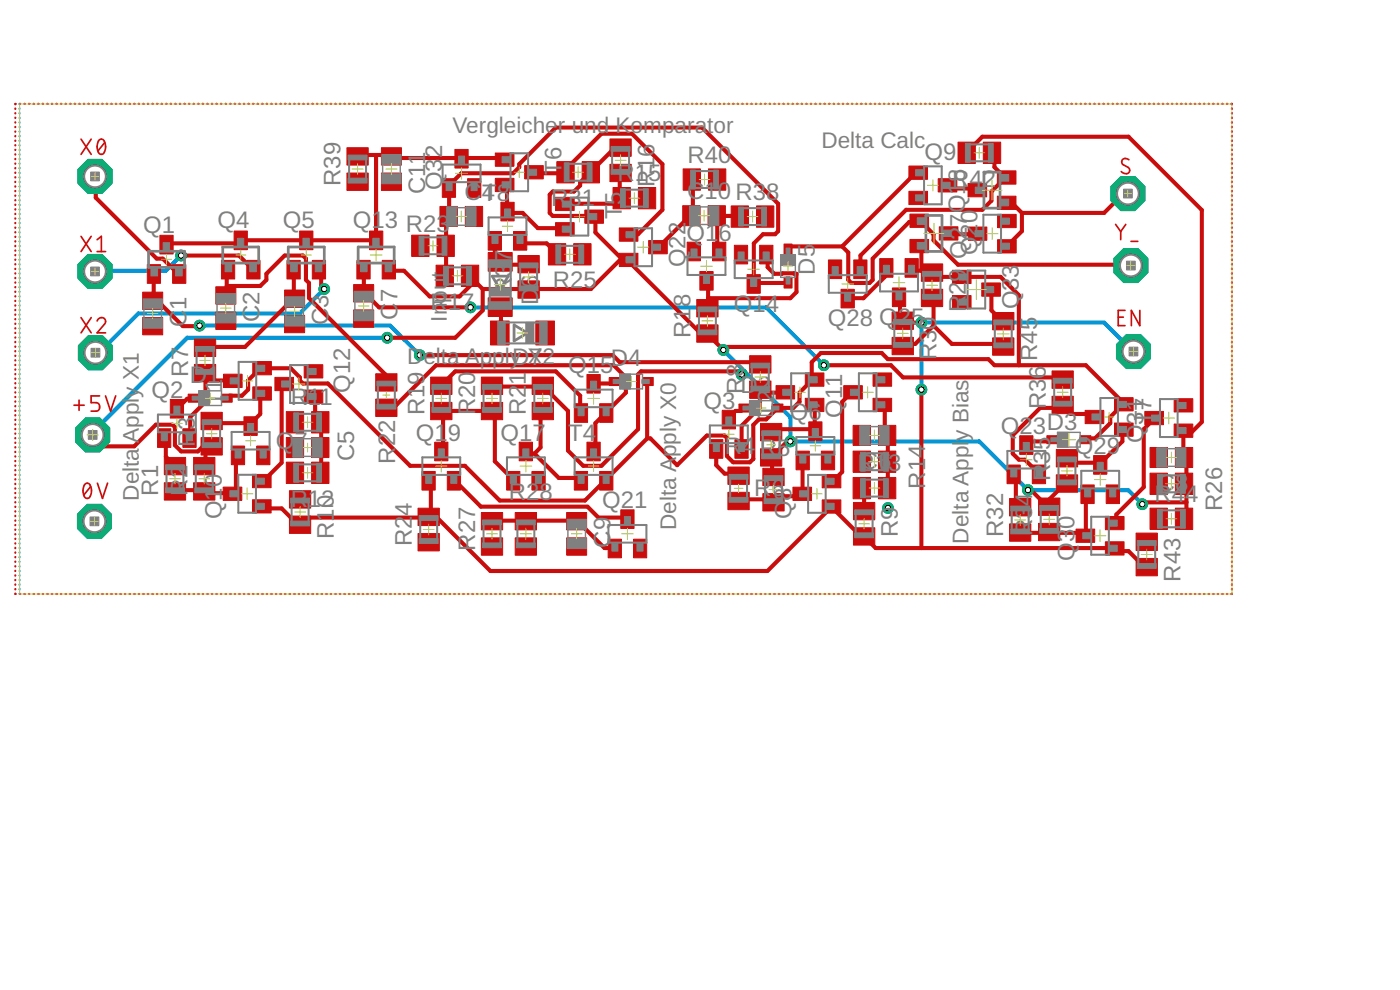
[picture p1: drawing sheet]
<svg xmlns="http://www.w3.org/2000/svg" width="420mm" height="297mm" viewBox="0 0 420 297" stroke-linecap="round" stroke-linejoin="round" font-family="sans-serif">
<defs><g id="words">
<g font-size="7.2" fill="#808080">
<text x="277.4" y="48">Q9</text>
<text x="168.6" y="52.5" transform="rotate(-90 168.6 52.5)">T</text>
<text x="168.6" y="48.1" transform="rotate(-90 168.6 48.1)">6</text>
<text x="206.4" y="48.8">R40</text>
<text x="102.2" y="55.8" transform="rotate(-90 102.2 55.8)">R39</text>
<text x="127.6" y="58.3" transform="rotate(-90 127.6 58.3)">C11</text>
<text x="132.7" y="57.1" transform="rotate(-90 132.7 57.1)">Q32</text>
<text x="139.4" y="59.9">C4</text>
<text x="185.3" y="54.4">R</text>
<text x="194.5" y="54.4">5</text>
<text x="196.4" y="56.2" transform="rotate(-90 196.4 56.2)">R16</text>
<text x="206.2" y="59.6">C10 R38</text>
<text x="285.8" y="56">R</text>
<text x="289.7" y="54.5" transform="rotate(-90 289.7 54.5)">8</text>
<text x="291" y="56">42</text>
<text x="144.7" y="60.3">T8</text>
<text x="165.4" y="61.8">R31</text>
<text x="186.6" y="65.8" transform="rotate(-90 186.6 65.8)">T</text>
<text x="186.6" y="61.4" transform="rotate(-90 186.6 61.4)">5</text>
<text x="43" y="69.8">Q1</text>
<text x="65.2" y="68.5">Q4</text>
<text x="84.9" y="68.5">Q5</text>
<text x="105.9" y="68.5">Q13 R23</text>
<text x="290.2" y="68.1" transform="rotate(-90 290.2 68.1)">7Q1</text>
<text x="293.4" y="71" transform="rotate(-90 293.4 71)">2</text>
<text x="293.4" y="67" transform="rotate(-90 293.4 67)">0</text>
<text x="206.1" y="72.2">Q1</text>
<text x="215.6" y="72.2">6</text>
<text x="290.2" y="77.7" transform="rotate(-90 290.2 77.7)">Q2</text>
<text x="293.4" y="76.6" transform="rotate(-90 293.4 76.6)">Q</text>
<text x="153.6" y="79" transform="rotate(-90 153.6 79)">7</text>
<text x="205.8" y="80.1" transform="rotate(-90 205.8 80.1)">Q22</text>
<text x="244.6" y="82.4" transform="rotate(-90 244.6 82.4)">D5</text>
<text x="153.6" y="88.2" transform="rotate(-90 153.6 88.2)">R3</text>
<text x="161.5" y="86.3" transform="rotate(-90 161.5 86.3)">6</text>
<text x="165.9" y="86.5">R25</text>
<text x="289.9" y="88.5" transform="rotate(-90 289.9 88.5)">2</text>
<text x="289.9" y="84.5" transform="rotate(-90 289.9 84.5)">9</text>
<text x="56" y="93" transform="rotate(-90 56 93)">1</text>
<text x="119.3" y="95.9" transform="rotate(-90 119.3 95.9)">C</text>
<text x="119.3" y="90.7" transform="rotate(-90 119.3 90.7)">7</text>
<text x="129.2" y="92.9">R17</text>
<text x="161.5" y="91.5" transform="rotate(-90 161.5 91.5)">D</text>
<text x="207.2" y="92.2" transform="rotate(-90 207.2 92.2)">8</text>
<text x="220.2" y="93.5">Q14</text>
<text x="289.9" y="93.7" transform="rotate(-90 289.9 93.7)">R</text>
<text x="305.7" y="92.9" transform="rotate(-90 305.7 92.9)">Q33</text>
<text x="56" y="98.2" transform="rotate(-90 56 98.2)">C</text>
<text x="77.9" y="96.6" transform="rotate(-90 77.9 96.6)">C2</text>
<text x="98.6" y="97.5" transform="rotate(-90 98.6 97.5)">C3</text>
<text x="207.2" y="101.4" transform="rotate(-90 207.2 101.4)">R1</text>
<text x="248.4" y="97.9">Q28 Q</text>
<text x="269.4" y="97.5">25</text>
<text x="56.4" y="113.2" transform="rotate(-90 56.4 113.2)">R7</text>
<text x="158.9" y="109.5">7</text>
<text x="170.5" y="111.9">Q15</text>
<text x="183.3" y="109.9">D4</text>
<text x="281.1" y="108.1" transform="rotate(-90 281.1 108.1)">R30</text>
<text x="311.2" y="108.3" transform="rotate(-90 311.2 108.3)">R45</text>
<text x="45.5" y="119.4">Q2</text>
<text x="57" y="114.9">D</text>
<text x="62.2" y="114.9">1</text>
<text x="105.1" y="117.9" transform="rotate(-90 105.1 117.9)">Q12</text>
<text x="157.8" y="115.4" transform="rotate(-90 157.8 115.4)">1</text>
<text x="222.3" y="117.9">D2</text>
<text x="223.1" y="118.2" transform="rotate(-90 223.1 118.2)">R8</text>
<text x="66.6" y="121.9" transform="rotate(-90 66.6 121.9)">T</text>
<text x="87.2" y="121.6">R1</text>
<text x="95.9" y="121.6">1</text>
<text x="127.4" y="124.6" transform="rotate(-90 127.4 124.6)">R19</text>
<text x="142.6" y="124.6" transform="rotate(-90 142.6 124.6)">R20</text>
<text x="157.8" y="124.6" transform="rotate(-90 157.8 124.6)">R2</text>
<text x="211.1" y="122.7">Q3</text>
<text x="232.5" y="125.3" transform="rotate(-90 232.5 125.3)">T</text>
<text x="252.8" y="125.3" transform="rotate(-90 252.8 125.3)">Q11</text>
<text x="313.8" y="122.8" transform="rotate(-90 313.8 122.8)">R36</text>
<text x="345.6" y="123.3" transform="rotate(-90 345.6 123.3)">7</text>
<text x="58.4" y="129" transform="rotate(-90 58.4 129)">3</text>
<text x="237.1" y="126.1">Q6</text>
<text x="300.4" y="130.3">Q23D3</text>
<text x="345.6" y="127.6" transform="rotate(-90 345.6 127.6)">T</text>
<text x="58.4" y="134.2" transform="rotate(-90 58.4 134.2)">R</text>
<text x="82.8" y="134.8">Q</text>
<text x="88.4" y="134.8">7</text>
<text x="124.8" y="132.2">Q1</text>
<text x="134.4" y="132.2">9</text>
<text x="150.2" y="132.2">Q17</text>
<text x="170.5" y="132.2">T4</text>
<text x="217.6" y="136.4">R</text>
<text x="222.7" y="136.4">4</text>
<text x="228" y="136.7">R5</text>
<text x="322.6" y="136.3">Q29</text>
<text x="343.2" y="133" transform="rotate(-90 343.2 133)">Q31</text>
<text x="106.3" y="138.4" transform="rotate(-90 106.3 138.4)">C5</text>
<text x="118.6" y="139.1" transform="rotate(-90 118.6 139.1)">R22</text>
<text x="257.4" y="141.4">R</text>
<text x="258.3" y="140.8">C1</text>
<text x="263.5" y="140.8">6</text>
<text x="266.5" y="141.4">3</text>
<text x="47.4" y="148.7" transform="rotate(-90 47.4 148.7)">R1</text>
<text x="56.2" y="148.7" transform="rotate(-90 56.2 148.7)">R2</text>
<text x="66.5" y="146.2" transform="rotate(-90 66.5 146.2)">0</text>
<text x="226.4" y="148.7">R</text>
<text x="231.5" y="148.7">6</text>
<text x="277.7" y="146.7" transform="rotate(-90 277.7 146.7)">R14</text>
<text x="315.1" y="144.3" transform="rotate(-90 315.1 144.3)">R35</text>
<text x="347.4" y="147.4">C8</text>
<text x="66.5" y="155.8" transform="rotate(-90 66.5 155.8)">Q1</text>
<text x="87.2" y="152">R12</text>
<text x="123.6" y="154.8" transform="rotate(-90 123.6 154.8)">4</text>
<text x="152.7" y="150">R28</text>
<text x="180.7" y="152.6">Q21</text>
<text x="237.5" y="155.8" transform="rotate(-90 237.5 155.8)">Q8</text>
<text x="346.5" y="150.6">R44</text>
<text x="366.8" y="153.3" transform="rotate(-90 366.8 153.3)">R26</text>
<text x="100.2" y="161.7" transform="rotate(-90 100.2 161.7)">R10</text>
<text x="269.5" y="161.3" transform="rotate(-90 269.5 161.3)">R9</text>
<text x="301.1" y="161.1" transform="rotate(-90 301.1 161.1)">R32</text>
<text x="309.8" y="160.9" transform="rotate(-90 309.8 160.9)">R34</text>
<text x="322.5" y="158.8" transform="rotate(-90 322.5 158.8)">0</text>
<text x="123.6" y="164" transform="rotate(-90 123.6 164)">R2</text>
<text x="142.6" y="165.3" transform="rotate(-90 142.6 165.3)">R27</text>
<text x="183.2" y="164.3" transform="rotate(-90 183.2 164.3)">C9</text>
<text x="322.5" y="162.8" transform="rotate(-90 322.5 162.8)">3</text>
<text x="322.5" y="168.4" transform="rotate(-90 322.5 168.4)">Q</text>
<text x="354.3" y="174.5" transform="rotate(-90 354.3 174.5)">R43</text>
</g>
<g font-size="6.8" fill="#808080">
<text x="135.8" y="39.9">Vergleicher und Komparator</text>
<text x="246.5" y="44.5">Delta Calc</text>
<text x="134.1" y="87.1" transform="rotate(-90 134.1 87.1)">ut</text>
<text x="134.1" y="90.9" transform="rotate(-90 134.1 90.9)">p</text>
<text x="134.1" y="96.5" transform="rotate(-90 134.1 96.5)">In</text>
<text x="122.2" y="109.1">Delta ApplyDX2</text>
<text x="290.7" y="132.2" transform="rotate(-90 290.7 132.2)">y Bias</text>
<text x="41.7" y="150.2" transform="rotate(-90 41.7 150.2)">Delta Apply X1</text>
<text x="203" y="159.1" transform="rotate(-90 203 159.1)">Delta Apply X0</text>
<text x="290.7" y="163.1" transform="rotate(-90 290.7 163.1)">Delta Appl</text>
</g>
</g></defs>
<path d="M54.3 76.7l-4.5 4.5h-21.1l-.2 .2M59.9 97.7h57.2l8.9 8.9M97.3 86.7l-7.3 7.3h-48.4l-11 11h-1.9l-.1 .8M141.2 92.2h88.7l17.3 17.4M116.2 101.3h-60l-28.4 28.4v.8M217.1 105l6.4 6.4M223.5 111.4l13.7 13.7v7.3h56.7l14.6 14.7h30.1l4.2 4.2M223.5 111.4l-.9 .9M340.2 105.5l-8.8-8.7h-54.9v20.1" fill="none" stroke="#0696d7" stroke-width="1.2"/>
<g fill="none" stroke="#0696d7" stroke-width=".61">
<path d="M5.9 32.5v.2M5.9 33.9v.2M5.9 35.3v.1M5.9 36.7v.1M5.9 38v.2M5.9 39.4v.2M6 31.2l-.1 .1M7.3 31.2h.1M8.6 31.2h.2M10 31.2h.2M11.4 31.2h.1M12.7 31.2h.2"/>
<path d="M14.1 31.2h.2M15.5 31.2h.1M16.9 31.2h.1M18.2 31.2h.2M19.6 31.2h.2M21 31.2h.1M22.4 31.2h.1M23.7 31.2h.2M25.1 31.2h.2M26.5 31.2h.1M27.8 31.2h.2M29.2 31.2h.2"/>
<path d="M30.6 31.2h.1M32 31.2h.1M33.3 31.2h.2M34.7 31.2h.2M36.1 31.2h.1M37.4 31.2h.2M38.8 31.2h.2M40.2 31.2h.1M41.6 31.2h.1M42.9 31.2h.2M44.3 31.2h.2M45.7 31.2h.1"/>
<path d="M47.1 31.2h.1M48.4 31.2h.2M49.8 31.2h.2M51.2 31.2h.1M52.5 31.2h.2M53.9 31.2h.2M55.3 31.2h.1M56.7 31.2h.1M58 31.2h.2M59.4 31.2h.2M60.8 31.2h.1M62.1 31.2h.2"/>
<path d="M63.5 31.2h.2M64.9 31.2h.1M66.3 31.2h.1M67.6 31.2h.2M69 31.2h.2M70.4 31.2h.1M71.8 31.2h.1M73.1 31.2h.2M74.5 31.2h.2M75.9 31.2h.1M77.2 31.2h.2M78.6 31.2h.2"/>
<path d="M80 31.2h.1M81.4 31.2h.1M82.7 31.2h.2M84.1 31.2h.2M85.5 31.2h.1M86.8 31.2h.2M88.2 31.2h.2M89.6 31.2h.1M91 31.2h.1M92.4 31.2h.1M93.7 31.2h.2M95.1 31.2h.1"/>
<path d="M96.5 31.2h.1M97.8 31.2h.2M99.2 31.2h.2M100.6 31.2h.1M101.9 31.2h.2M103.3 31.2h.2M104.7 31.2h.1M106.1 31.2h.1M107.4 31.2h.2M108.8 31.2h.2M110.2 31.2h.1M111.5 31.2h.2"/>
<path d="M112.9 31.2h.2M114.3 31.2h.1M115.7 31.2h.1M117.1 31.2h.1M118.4 31.2h.2M119.8 31.2h.2M121.2 31.2h.1M122.5 31.2h.2M123.9 31.2h.2M125.3 31.2h.1M126.7 31.2h.1M128 31.2h.2"/>
<path d="M129.4 31.2h.1M130.8 31.2h.1M132.1 31.2h.2M133.5 31.2h.2M134.9 31.2h.1M136.2 31.2h.2M137.6 31.2h.2M139 31.2h.1M140.4 31.2h.1M141.8 31.2h.1M143.1 31.2h.2M144.5 31.2h.2"/>
<path d="M145.9 31.2h.1M147.2 31.2h.2M148.6 31.2h.2M150 31.2h.1M151.4 31.2h.1M152.7 31.2h.2M154.1 31.2h.1M155.5 31.2h.1M156.8 31.2h.2M158.2 31.2h.2M159.6 31.2h.1M161 31.2h.1"/>
<path d="M162.3 31.2h.2M163.7 31.2h.2M165.1 31.2h.1M166.5 31.2h.1M167.8 31.2h.2M169.2 31.2h.2M170.6 31.2h.1M171.9 31.2h.2M173.3 31.2h.2M174.7 31.2h.1M176.1 31.2h.1M177.4 31.2h.2"/>
<path d="M178.8 31.2h.1M180.2 31.2h.1M181.5 31.2h.2M182.9 31.2h.2M184.3 31.2h.1M185.7 31.2h.1M187 31.2h.2M188.4 31.2h.2M189.8 31.2h.1M191.2 31.2h.1M192.5 31.2h.2M193.9 31.2h.2"/>
<path d="M195.3 31.2h.1M196.6 31.2h.2M198 31.2h.2M199.4 31.2h.1M200.8 31.2h.1M202.1 31.2h.2M203.5 31.2h.2M204.9 31.2h.1M206.2 31.2h.2M207.6 31.2h.2M209 31.2h.1M210.4 31.2h.1"/>
<path d="M211.7 31.2h.2M213.1 31.2h.2M214.5 31.2h.1M215.9 31.2h.1M217.2 31.2h.2M218.6 31.2h.2M220 31.2h.1M221.3 31.2h.2M222.7 31.2h.2M224.1 31.2h.1M225.5 31.2h.1M226.8 31.2h.2"/>
<path d="M228.2 31.2h.2M229.6 31.2h.1M230.9 31.2h.2M232.3 31.2h.2M233.7 31.2h.1M235.1 31.2h.1M236.4 31.2h.2M237.8 31.2h.2M239.2 31.2h.1M240.6 31.2h.1M241.9 31.2h.2M243.3 31.2h.2"/>
<path d="M244.7 31.2h.1M246 31.2h.2M247.4 31.2h.2M248.8 31.2h.1M250.2 31.2h.1M251.5 31.2h.2M252.9 31.2h.2M254.3 31.2h.1M255.7 31.2h.1M257 31.2h.2M258.4 31.2h.2M259.8 31.2h.1"/>
<path d="M261.1 31.2h.2M262.5 31.2h.2M263.9 31.2h.1M265.3 31.2h.1M266.6 31.2h.2M268 31.2h.2M269.4 31.2h.1M270.7 31.2h.2M272.1 31.2h.2M273.5 31.2h.1M274.9 31.2h.1M276.2 31.2h.2"/>
<path d="M277.6 31.2h.2M279 31.2h.1M280.4 31.2h.1M281.7 31.2h.2M283.1 31.2h.2M284.5 31.2h.1M285.8 31.2h.2M287.2 31.2h.2M288.6 31.2h.1M290 31.2h.1M291.3 31.2h.2M292.7 31.2h.2"/>
<path d="M294.1 31.2h.1M295.4 31.2h.2M296.8 31.2h.2M298.2 31.2h.1M299.6 31.2h.1M300.9 31.2h.2M302.3 31.2h.2M303.7 31.2h.1M305.1 31.2h.1M306.4 31.2h.2M307.8 31.2h.2M309.2 31.2h.1"/>
<path d="M310.5 31.2h.2M311.9 31.2h.2M313.3 31.2h.1M314.7 31.2h.1M316 31.2h.2M317.4 31.2h.2M318.8 31.2h.1M320.1 31.2h.2M321.5 31.2h.2M322.9 31.2h.1M324.3 31.2h.1M325.6 31.2h.2"/>
<path d="M327 31.2h.2M328.4 31.2h.1M329.8 31.2h.1M331.1 31.2h.2M332.5 31.2h.2M333.9 31.2h.1M335.2 31.2h.2M336.6 31.2h.2M338 31.2h.1M339.4 31.2h.1M340.7 31.2h.2M342.1 31.2h.2"/>
<path d="M343.5 31.2h.1M344.8 31.2h.2M346.2 31.2h.2M347.6 31.2h.1M349 31.2h.1M350.4 31.2h.1M351.7 31.2h.2M353.1 31.2h.2M354.5 31.2h.1M355.8 31.2h.2M357.2 31.2h.2M358.6 31.2h.1"/>
<path d="M360 31.2h.1M361.3 31.2h.2M362.7 31.2h.1M364.1 31.2h.1M365.4 31.2h.2M366.8 31.2h.2M368.2 31.2h.1M369.5 31.2l.2 .1M369.7 32.5v.2M369.7 33.9v.2M369.7 35.3v.1M369.7 36.7v.1"/>
<path d="M369.7 38v.2M369.7 39.4v.2M5.9 40.8v.1M5.9 42.1v.2M5.9 43.5v.2M5.9 44.9v.1M5.9 46.3v.1M5.9 47.6v.2M5.9 49v.2M5.9 50.4v.1M5.9 51.8v.1M5.9 53.1v.2"/>
<path d="M5.9 54.5v.2M5.9 55.9v.1M5.9 57.3v.1M5.9 58.6v.2M369.7 40.8v.1M369.7 42.1v.2M369.7 43.5v.2M369.7 44.9v.1M369.7 46.3v.1M369.7 47.6v.2M369.7 49v.2M369.7 50.4v.1"/>
<path d="M369.7 51.8v.1M369.7 53.1v.2M369.7 54.5v.2M369.7 55.9v.1M369.7 57.3v.1M369.7 58.6v.2M5.9 60v.2M5.9 61.4v.1M5.9 62.7v.2M5.9 64.1v.2M5.9 65.5v.1M5.9 66.9v.1"/>
<path d="M5.9 68.2v.2M5.9 69.6v.2M5.9 71v.1M5.9 72.3v.2M5.9 73.7v.2M5.9 75.1v.1M5.9 76.5v.1M5.9 77.9v.1M5.9 79.2v.2M369.7 60v.2M369.7 61.4v.1M369.7 62.7v.2"/>
<path d="M369.7 64.1v.2M369.7 65.5v.1M369.7 66.9v.1M369.7 68.2v.2M369.7 69.6v.2M369.7 71v.1M369.7 72.3v.2M369.7 73.7v.2M369.7 75.1v.1M369.7 76.5v.1M369.7 77.9v.1M369.7 79.2v.2"/>
<path d="M5.9 80.6v.2M5.9 82v.1M5.9 83.3v.2M5.9 84.7v.2M5.9 86.1v.1M5.9 87.5v.1M5.9 88.8v.2M5.9 90.2v.2M5.9 91.6v.1M5.9 92.9v.2M5.9 94.3v.2M5.9 95.7v.1"/>
<path d="M5.9 97.1v.1M5.9 98.4v.2M5.9 99.8v.2M369.7 80.6v.2M369.7 82v.1M369.7 83.3v.2M369.7 84.7v.2M369.7 86.1v.1M369.7 87.5v.1M369.7 88.8v.2M369.7 90.2v.2M369.7 91.6v.1"/>
<path d="M369.7 92.9v.2M369.7 94.3v.2M369.7 95.7v.1M369.7 97.1v.1M369.7 98.4v.2M369.7 99.8v.2M5.9 101.2v.1M5.9 102.6v.1M5.9 103.9v.2M5.9 105.3v.2M5.9 106.7v.1M5.9 108.1v.1"/>
<path d="M5.9 109.4v.2M5.9 110.8v.2M5.9 112.2v.1M5.9 113.5v.2M5.9 114.9v.2M5.9 116.3v.1M5.9 117.7v.1M5.9 119v.2M369.7 101.2v.1M369.7 102.6v.1M369.7 103.9v.2M369.7 105.3v.2"/>
<path d="M369.7 106.7v.1M369.7 108.1v.1M369.7 109.4v.2M369.7 110.8v.2M369.7 112.2v.1M369.7 113.5v.2M369.7 114.9v.2M369.7 116.3v.1M369.7 117.7v.1M369.7 119v.2M5.9 120.4v.2M5.9 121.8v.1"/>
<path d="M5.9 123.1v.2M5.9 124.5v.2M5.9 125.9v.1M5.9 127.3v.1M5.9 128.7v.1M5.9 130v.2M5.9 131.4v.2M5.9 132.8v.1M5.9 134.1v.2M5.9 135.5v.2M5.9 136.9v.1M5.9 138.3v.1"/>
<path d="M5.9 139.6v.2M369.7 120.4v.2M369.7 121.8v.1M369.7 123.1v.2M369.7 124.5v.2M369.7 125.9v.1M369.7 127.3v.1M369.7 128.7v.1M369.7 130v.2M369.7 131.4v.2M369.7 132.8v.1M369.7 134.1v.2"/>
<path d="M369.7 135.5v.2M369.7 136.9v.1M369.7 138.3v.1M369.7 139.6v.2M5.9 141v.2M5.9 142.4v.1M5.9 143.7v.2M5.9 145.1v.2M5.9 146.5v.1M5.9 147.9v.1M5.9 149.2v.2M5.9 150.6v.2"/>
<path d="M5.9 152v.1M5.9 153.4v.1M5.9 154.7v.2M5.9 156.1v.2M5.9 157.5v.1M5.9 158.9v.1M369.7 141v.2M369.7 142.4v.1M369.7 143.7v.2M369.7 145.1v.2M369.7 146.5v.1M369.7 147.9v.1"/>
<path d="M369.7 149.2v.2M369.7 150.6v.2M369.7 152v.1M369.7 153.4v.1M369.7 154.7v.2M369.7 156.1v.2M369.7 157.5v.1M369.7 158.9v.1M5.9 178.1l.1 .1M5.9 160.2v.2M5.9 161.6v.2M5.9 163v.1"/>
<path d="M5.9 164.3v.2M5.9 165.7v.2M5.9 167.1v.1M5.9 168.5v.1M5.9 169.8v.2M5.9 171.2v.2M5.9 172.6v.1M5.9 174v.1M5.9 175.3v.2M5.9 176.7v.2M7.3 178.2h.1M8.6 178.2h.2"/>
<path d="M10 178.2h.2M11.4 178.2h.1M12.7 178.2h.2M14.1 178.2h.2M15.5 178.2h.1M16.9 178.2h.1M18.2 178.2h.2M19.6 178.2h.2M21 178.2h.1M22.4 178.2h.1M23.7 178.2h.2M25.1 178.2h.2"/>
<path d="M26.5 178.2h.1M27.8 178.2h.2M29.2 178.2h.2M30.6 178.2h.1M32 178.2h.1M33.3 178.2h.2M34.7 178.2h.2M36.1 178.2h.1M37.4 178.2h.2M38.8 178.2h.2M40.2 178.2h.1M41.6 178.2h.1"/>
<path d="M42.9 178.2h.2M44.3 178.2h.2M45.7 178.2h.1M47.1 178.2h.1M48.4 178.2h.2M49.8 178.2h.2M51.2 178.2h.1M52.5 178.2h.2M53.9 178.2h.2M55.3 178.2h.1M56.7 178.2h.1M58 178.2h.2"/>
<path d="M59.4 178.2h.2M60.8 178.2h.1M62.1 178.2h.2M63.5 178.2h.2M64.9 178.2h.1M66.3 178.2h.1M67.6 178.2h.2M69 178.2h.2M70.4 178.2h.1M71.8 178.2h.1M73.1 178.2h.2M74.5 178.2h.2"/>
<path d="M75.9 178.2h.1M77.2 178.2h.2M78.6 178.2h.2M80 178.2h.1M81.4 178.2h.1M82.7 178.2h.2M84.1 178.2h.2M85.5 178.2h.1M86.8 178.2h.2M88.2 178.2h.2M89.6 178.2h.1M91 178.2h.1"/>
<path d="M92.4 178.2h.1M93.7 178.2h.2M95.1 178.2h.1M96.5 178.2h.1M97.8 178.2h.2M99.2 178.2h.2M100.6 178.2h.1M101.9 178.2h.2M103.3 178.2h.2M104.7 178.2h.1M106.1 178.2h.1M107.4 178.2h.2"/>
<path d="M108.8 178.2h.2M110.2 178.2h.1M111.5 178.2h.2M112.9 178.2h.2M114.3 178.2h.1M115.7 178.2h.1M117.1 178.2h.1M118.4 178.2h.2M119.8 178.2h.2M121.2 178.2h.1M122.5 178.2h.2M123.9 178.2h.2"/>
<path d="M125.3 178.2h.1M126.7 178.2h.1M128 178.2h.2M129.4 178.2h.1M130.8 178.2h.1M132.1 178.2h.2M133.5 178.2h.2M134.9 178.2h.1M136.2 178.2h.2M137.6 178.2h.2M139 178.2h.1M140.4 178.2h.1"/>
<path d="M141.8 178.2h.1M143.1 178.2h.2M144.5 178.2h.2M145.9 178.2h.1M147.2 178.2h.2M148.6 178.2h.2M150 178.2h.1M151.4 178.2h.1M152.7 178.2h.2M154.1 178.2h.1M155.5 178.2h.1M156.8 178.2h.2"/>
<path d="M158.2 178.2h.2M159.6 178.2h.1M161 178.2h.1M162.3 178.2h.2M163.7 178.2h.2M165.1 178.2h.1M166.5 178.2h.1M167.8 178.2h.2M169.2 178.2h.2M170.6 178.2h.1M171.9 178.2h.2M173.3 178.2h.2"/>
<path d="M174.7 178.2h.1M176.1 178.2h.1M177.4 178.2h.2M178.8 178.2h.1M180.2 178.2h.1M181.5 178.2h.2M182.9 178.2h.2M184.3 178.2h.1M185.7 178.2h.1M187 178.2h.2M188.4 178.2h.2M189.8 178.2h.1"/>
<path d="M191.2 178.2h.1M192.5 178.2h.2M193.9 178.2h.2M195.3 178.2h.1M196.6 178.2h.2M198 178.2h.2M199.4 178.2h.1M200.8 178.2h.1M202.1 178.2h.2M203.5 178.2h.2M204.9 178.2h.1M206.2 178.2h.2"/>
<path d="M207.6 178.2h.2M209 178.2h.1M210.4 178.2h.1M211.7 178.2h.2M213.1 178.2h.2M214.5 178.2h.1M215.9 178.2h.1M217.2 178.2h.2M218.6 178.2h.2M220 178.2h.1M221.3 178.2h.2M222.7 178.2h.2"/>
<path d="M224.1 178.2h.1M225.5 178.2h.1M226.8 178.2h.2M228.2 178.2h.2M229.6 178.2h.1M230.9 178.2h.2M232.3 178.2h.2M233.7 178.2h.1M235.1 178.2h.1M236.4 178.2h.2M237.8 178.2h.2M239.2 178.2h.1"/>
<path d="M240.6 178.2h.1M241.9 178.2h.2M243.3 178.2h.2M244.7 178.2h.1M246 178.2h.2M247.4 178.2h.2M248.8 178.2h.1M250.2 178.2h.1M251.5 178.2h.2M252.9 178.2h.2M254.3 178.2h.1M255.7 178.2h.1"/>
<path d="M257 178.2h.2M258.4 178.2h.2M259.8 178.2h.1M261.1 178.2h.2M262.5 178.2h.2M263.9 178.2h.1M265.3 178.2h.1M266.6 178.2h.2M268 178.2h.2M269.4 178.2h.1M270.7 178.2h.2M272.1 178.2h.2"/>
<path d="M273.5 178.2h.1M274.9 178.2h.1M276.2 178.2h.2M277.6 178.2h.2M279 178.2h.1M280.4 178.2h.1M281.7 178.2h.2M283.1 178.2h.2M284.5 178.2h.1M285.8 178.2h.2M287.2 178.2h.2M288.6 178.2h.1"/>
<path d="M290 178.2h.1M291.3 178.2h.2M292.7 178.2h.2M294.1 178.2h.1M295.4 178.2h.2M296.8 178.2h.2M298.2 178.2h.1M299.6 178.2h.1M300.9 178.2h.2M302.3 178.2h.2M303.7 178.2h.1M305.1 178.2h.1"/>
<path d="M306.4 178.2h.2M307.8 178.2h.2M309.2 178.2h.1M310.5 178.2h.2M311.9 178.2h.2M313.3 178.2h.1M314.7 178.2h.1M316 178.2h.2M317.4 178.2h.2M318.8 178.2h.1M320.1 178.2h.2M321.5 178.2h.2"/>
<path d="M322.9 178.2h.1M324.3 178.2h.1M325.6 178.2h.2M327 178.2h.2M328.4 178.2h.1M329.8 178.2h.1M331.1 178.2h.2M332.5 178.2h.2M333.9 178.2h.1M335.2 178.2h.2M336.6 178.2h.2M338 178.2h.1"/>
<path d="M339.4 178.2h.1M340.7 178.2h.2M342.1 178.2h.2M343.5 178.2h.1M344.8 178.2h.2M346.2 178.2h.2M347.6 178.2h.1M349 178.2h.1M350.4 178.2h.1M351.7 178.2h.2M353.1 178.2h.2M354.5 178.2h.1"/>
<path d="M355.8 178.2h.2M357.2 178.2h.2M358.6 178.2h.1M360 178.2h.1M361.3 178.2h.2M362.7 178.2h.1M364.1 178.2h.1M365.4 178.2h.2M366.8 178.2h.2M368.2 178.2h.1M369.7 160.2v.2M369.7 161.6v.2"/>
<path d="M369.7 163v.1M369.7 164.3v.2M369.7 165.7v.2M369.7 167.1v.1M369.7 168.5v.1M369.7 169.8v.2M369.7 171.2v.2M369.7 172.6v.1M369.7 174v.1M369.7 175.3v.2M369.7 176.7v.2M369.7 178.1l-.2 .1"/>
</g>
<circle cx="28.5" cy="52.9" r="5.5" fill="#0dab76" stroke="#0dab76" stroke-width=".3"/>
<circle cx="28.5" cy="52.9" r="3.4" fill="#fff" stroke="#000" stroke-width=".3"/>
<circle cx="28.5" cy="81.4" r="5.5" fill="#0dab76" stroke="#0dab76" stroke-width=".3"/>
<circle cx="28.5" cy="81.4" r="3.4" fill="#fff" stroke="#000" stroke-width=".3"/>
<circle cx="28.6" cy="105.8" r="5.5" fill="#0dab76" stroke="#0dab76" stroke-width=".3"/>
<circle cx="28.6" cy="105.8" r="3.4" fill="#fff" stroke="#000" stroke-width=".3"/>
<circle cx="338.5" cy="58.1" r="5.5" fill="#0dab76" stroke="#0dab76" stroke-width=".3"/>
<circle cx="338.5" cy="58.1" r="3.4" fill="#fff" stroke="#000" stroke-width=".3"/>
<circle cx="339.4" cy="79.7" r="5.5" fill="#0dab76" stroke="#0dab76" stroke-width=".3"/>
<circle cx="339.4" cy="79.7" r="3.4" fill="#fff" stroke="#000" stroke-width=".3"/>
<circle cx="340.2" cy="105.5" r="5.5" fill="#0dab76" stroke="#0dab76" stroke-width=".3"/>
<circle cx="340.2" cy="105.5" r="3.4" fill="#fff" stroke="#000" stroke-width=".3"/>
<circle cx="28.3" cy="156.4" r="5.5" fill="#0dab76" stroke="#0dab76" stroke-width=".3"/>
<circle cx="28.3" cy="156.4" r="3.4" fill="#fff" stroke="#000" stroke-width=".3"/>
<circle cx="27.8" cy="130.5" r="5.5" fill="#0dab76" stroke="#0dab76" stroke-width=".3"/>
<circle cx="27.8" cy="130.5" r="3.4" fill="#fff" stroke="#000" stroke-width=".3"/>
<circle cx="237.2" cy="132.4" r="1.61" fill="#0dab76" stroke="#0dab76" stroke-width=".3"/>
<circle cx="237.2" cy="132.4" r=".8" fill="#fff" stroke="#000" stroke-width=".3"/>
<circle cx="217.1" cy="105" r="1.61" fill="#0dab76" stroke="#0dab76" stroke-width=".3"/>
<circle cx="217.1" cy="105" r=".8" fill="#fff" stroke="#000" stroke-width=".3"/>
<circle cx="308.5" cy="147.1" r="1.61" fill="#0dab76" stroke="#0dab76" stroke-width=".3"/>
<circle cx="308.5" cy="147.1" r=".8" fill="#fff" stroke="#000" stroke-width=".3"/>
<circle cx="222.6" cy="112.3" r="1.61" fill="#0dab76" stroke="#0dab76" stroke-width=".3"/>
<circle cx="222.6" cy="112.3" r=".8" fill="#fff" stroke="#000" stroke-width=".3"/>
<circle cx="116.2" cy="101.3" r="1.61" fill="#0dab76" stroke="#0dab76" stroke-width=".3"/>
<circle cx="116.2" cy="101.3" r=".8" fill="#fff" stroke="#000" stroke-width=".3"/>
<circle cx="342.8" cy="151.3" r="1.61" fill="#0dab76" stroke="#0dab76" stroke-width=".3"/>
<circle cx="342.8" cy="151.3" r=".8" fill="#fff" stroke="#000" stroke-width=".3"/>
<circle cx="266.5" cy="152.4" r="1.61" fill="#0dab76" stroke="#0dab76" stroke-width=".3"/>
<circle cx="266.5" cy="152.4" r=".8" fill="#fff" stroke="#000" stroke-width=".3"/>
<circle cx="97.3" cy="86.7" r="1.61" fill="#0dab76" stroke="#0dab76" stroke-width=".3"/>
<circle cx="97.3" cy="86.7" r=".8" fill="#fff" stroke="#000" stroke-width=".3"/>
<circle cx="54.3" cy="76.7" r="1.61" fill="#0dab76" stroke="#0dab76" stroke-width=".3"/>
<circle cx="54.3" cy="76.7" r=".8" fill="#fff" stroke="#000" stroke-width=".3"/>
<circle cx="276.5" cy="96.8" r="1.61" fill="#0dab76" stroke="#0dab76" stroke-width=".3"/>
<circle cx="276.5" cy="96.8" r=".8" fill="#fff" stroke="#000" stroke-width=".3"/>
<circle cx="276.5" cy="116.9" r="1.61" fill="#0dab76" stroke="#0dab76" stroke-width=".3"/>
<circle cx="276.5" cy="116.9" r=".8" fill="#fff" stroke="#000" stroke-width=".3"/>
<circle cx="247.2" cy="109.6" r="1.61" fill="#0dab76" stroke="#0dab76" stroke-width=".3"/>
<circle cx="247.2" cy="109.6" r=".8" fill="#fff" stroke="#000" stroke-width=".3"/>
<circle cx="141.2" cy="92.2" r="1.61" fill="#0dab76" stroke="#0dab76" stroke-width=".3"/>
<circle cx="141.2" cy="92.2" r=".8" fill="#fff" stroke="#000" stroke-width=".3"/>
<circle cx="126" cy="106.6" r="1.61" fill="#0dab76" stroke="#0dab76" stroke-width=".3"/>
<circle cx="126" cy="106.6" r=".8" fill="#fff" stroke="#000" stroke-width=".3"/>
<circle cx="59.9" cy="97.7" r="1.61" fill="#0dab76" stroke="#0dab76" stroke-width=".3"/>
<circle cx="59.9" cy="97.7" r=".8" fill="#fff" stroke="#000" stroke-width=".3"/>
<g fill="#c90d0c" stroke="#c90d0c" stroke-width=".3">
<path d="M85.4 87h6v5.2h-6z"/>
<path d="M85.4 94.6h6v5.2h-6z"/>
<path d="M64.8 86h6v5.2h-6z"/>
<path d="M64.8 93.6h6v5.2h-6z"/>
<path d="M42.8 87.7h6v5.2h-6z"/>
<path d="M42.8 95.2h6v5.3h-6z"/>
<path d="M132 61.9h5.2v6h-5.2z"/>
<path d="M139.6 61.9h5.2v6h-5.2z"/>
<path d="M106.1 85.4h6v5.2h-6z"/>
<path d="M106.1 93h6v5.2h-6z"/>
<path d="M114.5 44.3h6v5.2h-6z"/>
<path d="M114.5 51.9h6v5.2h-6z"/>
<path d="M107.1 78.1h4v5.6h-4z"/>
<path d="M114.7 78.1h4v5.6h-4z"/>
<path d="M110.9 69.3h4v5.6h-4z"/>
<path d="M86.1 78.1h4v5.6h-4z"/>
<path d="M93.7 78.1h4v5.6h-4z"/>
<path d="M89.9 69.3h4v5.6h-4z"/>
<path d="M66.5 78.1h3.9v5.6h-3.9z"/>
<path d="M74.1 78.1h3.9v5.6h-3.9z"/>
<path d="M70.3 69.3h3.9v5.6h-3.9z"/>
<path d="M44.2 79.4h4v5.6h-4z"/>
<path d="M51.8 79.4h4v5.6h-4z"/>
<path d="M48 70.6h4v5.6h-4z"/>
<path d="M136.5 44.8h4v5.6h-4z"/>
<path d="M140.3 53.6h4v5.6h-4z"/>
<path d="M132.7 53.6h4v5.6h-4z"/>
<path d="M104.1 51.9h6.4v5.2h-6.4z"/>
<path d="M104.1 44.3h6.4v5.2h-6.4z"/>
<path d="M131.1 70.5h5.3v6.4h-5.3z"/>
<path d="M123.5 70.5h5.3v6.4h-5.3z"/>
<path d="M204.9 61.7h5.2v6h-5.2z"/>
<path d="M212.5 61.7h5.2v6h-5.2z"/>
<path d="M219.4 61.8h5.2v6.4h-5.2z"/>
<path d="M227 61.8h5.2v6.4h-5.2z"/>
<path d="M209.1 97.5h6.4v5.2h-6.4z"/>
<path d="M209.1 89.9h6.4v5.2h-6.4z"/>
<path d="M138.5 79.6h5.2v6.4h-5.2z"/>
<path d="M130.9 79.6h5.2v6.4h-5.2z"/>
<path d="M210 81.5h4v5.6h-4z"/>
<path d="M206.2 72.7h4v5.6h-4z"/>
<path d="M213.8 72.7h4v5.6h-4z"/>
<path d="M224.2 82.4h4v5.6h-4z"/>
<path d="M220.4 73.6h4v5.6h-4z"/>
<path d="M228 73.6h4v5.6h-4z"/>
<path d="M235.3 73.2h2.4v3.2h-2.4z"/>
<path d="M235.3 83.2h2.4v3.2h-2.4z"/>
<path d="M175.5 63h5.6v4h-5.6z"/>
<path d="M166.7 66.8h5.6v4h-5.6z"/>
<path d="M166.7 59.2h5.6v4h-5.6z"/>
<path d="M157.5 49.7h5.5v4h-5.5z"/>
<path d="M148.7 53.5h5.5v4h-5.5z"/>
<path d="M148.7 45.9h5.5v4h-5.5z"/>
<path d="M194.7 72.2h5.6v4h-5.6z"/>
<path d="M185.9 76h5.6v4h-5.6z"/>
<path d="M185.9 68.4h5.6v4h-5.6z"/>
<path d="M150.3 60.7h4v5.6h-4z"/>
<path d="M154.1 69.5h4v5.6h-4z"/>
<path d="M146.5 69.5h4v5.6h-4z"/>
<path d="M174.7 48.5h5.2v6.4h-5.2z"/>
<path d="M167.1 48.5h5.2v6.4h-5.2z"/>
<path d="M155.4 84.3h6.4v5.2h-6.4z"/>
<path d="M155.4 76.7h6.4v5.2h-6.4z"/>
<path d="M164.6 73.1h5.2v6.4h-5.2z"/>
<path d="M172.2 73.1h5.2v6.4h-5.2z"/>
<path d="M205 50.7h5.2v6.4h-5.2z"/>
<path d="M212.6 50.7h5.2v6.4h-5.2z"/>
<path d="M146.5 89.4h7.2v5.6h-7.2z"/>
<path d="M146.5 75.8h7.2v5.6h-7.2z"/>
<path d="M160.8 96.3h5.6v7.2h-5.6z"/>
<path d="M147.2 96.3h5.6v7.2h-5.6z"/>
<path d="M290.6 68.1h5.6v4h-5.6z"/>
<path d="M299.4 64.3h5.6v4h-5.6z"/>
<path d="M299.4 71.9h5.6v4h-5.6z"/>
<path d="M267.8 86.4h4v5.6h-4z"/>
<path d="M264 77.6h4v5.6h-4z"/>
<path d="M271.6 77.6h4v5.6h-4z"/>
<path d="M252.4 86.8h4v5.6h-4z"/>
<path d="M248.6 78h4v5.6h-4z"/>
<path d="M256.2 78h4v5.6h-4z"/>
<path d="M281.6 53.6h5.6v4h-5.6z"/>
<path d="M272.8 57.4h5.6v4h-5.6z"/>
<path d="M272.8 49.8h5.6v4h-5.6z"/>
<path d="M276.5 79.2h6.4v5.2h-6.4z"/>
<path d="M276.5 86.8h6.4v5.2h-6.4z"/>
<path d="M267.7 93.6h6.4v5.2h-6.4z"/>
<path d="M267.7 101.2h6.4v5.2h-6.4z"/>
<path d="M295.1 42.7h5.2v6.3h-5.2z"/>
<path d="M287.5 42.7h5.2v6.3h-5.2z"/>
<path d="M216.7 123.1h4v5.6h-4z"/>
<path d="M220.6 131.9h3.9v5.6h-3.9z"/>
<path d="M213 131.9h3.9v5.6h-3.9z"/>
<path d="M221.8 121.2h3.2v2.4h-3.2z"/>
<path d="M231.8 121.2h3.2v2.4h-3.2z"/>
<path d="M225 114.3h6.4v5.2h-6.4z"/>
<path d="M225 106.7h6.4v5.2h-6.4z"/>
<path d="M232.9 115.7h5.6v4h-5.6z"/>
<path d="M241.7 111.9h5.6v4h-5.6z"/>
<path d="M241.7 119.5h5.6v4h-5.6z"/>
<path d="M228.2 127h6.4v5.2h-6.4z"/>
<path d="M228.2 134.6h6.4v5.2h-6.4z"/>
<path d="M218.5 147.7h6.4v5.2h-6.4z"/>
<path d="M218.5 140.1h6.4v5.2h-6.4z"/>
<path d="M228.9 148.1h6.4v5.2h-6.4z"/>
<path d="M228.9 140.5h6.4v5.2h-6.4z"/>
<path d="M256.1 150.7h6.4v5.3h-6.4z"/>
<path d="M256.1 158.3h6.4v5.3h-6.4z"/>
<path d="M256 143.3h5.2v6.3h-5.2z"/>
<path d="M263.6 143.3h5.2v6.3h-5.2z"/>
<path d="M256 135.3h5.2v6.4h-5.2z"/>
<path d="M263.6 135.3h5.2v6.4h-5.2z"/>
<path d="M263.6 127.6h5.2v6h-5.2z"/>
<path d="M256 127.6h5.2v6h-5.2z"/>
<path d="M238 146.2h5.6v4h-5.6z"/>
<path d="M246.8 142.4h5.5v4h-5.5z"/>
<path d="M246.8 150h5.5v4h-5.5z"/>
<path d="M253.2 115.7h5.6v4h-5.6z"/>
<path d="M262 111.9h5.6v4h-5.6z"/>
<path d="M262 119.5h5.6v4h-5.6z"/>
<path d="M242.7 126.6h4v5.6h-4z"/>
<path d="M246.5 135.4h4v5.5h-4z"/>
<path d="M238.9 135.4h4v5.5h-4z"/>
<path d="M176.1 112.4h4v5.5h-4z"/>
<path d="M180 121.1h3.9v5.6h-3.9z"/>
<path d="M172.4 121.1h3.9v5.6h-3.9z"/>
<path d="M182.8 113.3h3.2v2.4h-3.2z"/>
<path d="M192.8 113.3h3.2v2.4h-3.2z"/>
<path d="M112.8 119.7h6.3v5.2h-6.3z"/>
<path d="M112.8 112.1h6.3v5.2h-6.3z"/>
<path d="M176.1 132.7h4v5.6h-4z"/>
<path d="M180 141.5h3.9v5.5h-3.9z"/>
<path d="M172.4 141.5h3.9v5.5h-3.9z"/>
<path d="M159.7 120.7h6.4v5.2h-6.4z"/>
<path d="M159.7 113.1h6.4v5.2h-6.4z"/>
<path d="M129.2 120.7h6.4v5.2h-6.4z"/>
<path d="M129.2 113.1h6.4v5.2h-6.4z"/>
<path d="M144.5 120.7h6.4v5.2h-6.4z"/>
<path d="M144.5 113.1h6.4v5.2h-6.4z"/>
<path d="M125.5 160.1h6.3v5.2h-6.3z"/>
<path d="M125.5 152.5h6.3v5.2h-6.3z"/>
<path d="M144.5 161.4h6.4v5.2h-6.4z"/>
<path d="M144.5 153.8h6.4v5.2h-6.4z"/>
<path d="M154.6 161.4h6.4v5.2h-6.4z"/>
<path d="M154.6 153.8h6.4v5.2h-6.4z"/>
<path d="M170.1 153.8h6v5.2h-6z"/>
<path d="M170.1 161.4h6v5.2h-6z"/>
<path d="M130.5 132.7h3.9v5.6h-3.9z"/>
<path d="M134.2 141.5h4v5.5h-4z"/>
<path d="M126.6 141.5h4v5.5h-4z"/>
<path d="M186.3 153h4v5.6h-4z"/>
<path d="M190.1 161.8h4v5.6h-4z"/>
<path d="M182.5 161.8h4v5.6h-4z"/>
<path d="M155.8 132.7h4v5.6h-4z"/>
<path d="M159.6 141.5h4v5.5h-4z"/>
<path d="M152 141.5h4v5.5h-4z"/>
<path d="M51.1 119.8h4v5.6h-4z"/>
<path d="M54.9 128.7h4v5.5h-4z"/>
<path d="M47.3 128.7h4v5.5h-4z"/>
<path d="M56.5 118.3h3.2v2.4h-3.2z"/>
<path d="M66.5 118.3h3.2v2.4h-3.2z"/>
<path d="M58.3 109.3h6.4v5.3h-6.4z"/>
<path d="M58.3 101.7h6.4v5.3h-6.4z"/>
<path d="M67.1 112.3h5.6v4h-5.6z"/>
<path d="M75.9 108.5h5.5v4h-5.5z"/>
<path d="M75.9 116.1h5.5v4h-5.5z"/>
<path d="M60.3 123.7h6.4v5.2h-6.4z"/>
<path d="M60.3 131.3h6.4v5.2h-6.4z"/>
<path d="M49.3 144.8h6.4v5.3h-6.4z"/>
<path d="M49.3 137.2h6.4v5.3h-6.4z"/>
<path d="M58.1 144.8h6.4v5.3h-6.4z"/>
<path d="M58.1 137.2h6.4v5.3h-6.4z"/>
<path d="M86.9 147.2h6.4v5.2h-6.4z"/>
<path d="M86.9 154.8h6.4v5.2h-6.4z"/>
<path d="M85.9 138.7h5.2v6.4h-5.2z"/>
<path d="M93.5 138.7h5.2v6.4h-5.2z"/>
<path d="M85.9 123.5h5.2v6.4h-5.2z"/>
<path d="M93.5 123.5h5.2v6.4h-5.2z"/>
<path d="M93.5 131.3h5.2v6h-5.2z"/>
<path d="M85.9 131.3h5.2v6h-5.2z"/>
<path d="M67 146.2h5.6v3.9h-5.6z"/>
<path d="M75.8 142.3h5.6v4h-5.6z"/>
<path d="M75.8 149.9h5.6v4h-5.6z"/>
<path d="M82.5 113.2h5.6v4h-5.6z"/>
<path d="M91.3 109.4h5.6v4h-5.6z"/>
<path d="M91.3 117h5.6v4h-5.6z"/>
<path d="M73.2 125.1h4v5.5h-4z"/>
<path d="M77 133.8h4v5.6h-4z"/>
<path d="M69.4 133.8h4v5.6h-4z"/>
<path d="M306 130.7h4v5.6h-4z"/>
<path d="M309.8 139.5h4v5.6h-4z"/>
<path d="M302.2 139.5h4v5.6h-4z"/>
<path d="M315.7 118.9h6.4v5.2h-6.4z"/>
<path d="M315.7 111.3h6.4v5.2h-6.4z"/>
<path d="M325.7 123.1h5.6v4h-5.6z"/>
<path d="M334.5 119.3h5.6v4h-5.6z"/>
<path d="M334.5 126.9h5.6v4h-5.6z"/>
<path d="M317 134.9h6.4v5.2h-6.4z"/>
<path d="M317 142.5h6.4v5.2h-6.4z"/>
<path d="M303 157.2h6.4v5.2h-6.4z"/>
<path d="M303 149.6h6.4v5.2h-6.4z"/>
<path d="M311.7 157h6.4v5.2h-6.4z"/>
<path d="M311.7 149.4h6.4v5.2h-6.4z"/>
<path d="M341 160h6.3v5.2h-6.3z"/>
<path d="M341 167.6h6.3v5.2h-6.3z"/>
<path d="M345.1 152.5h5.3v6.4h-5.3z"/>
<path d="M352.7 152.5h5.2v6.4h-5.2z"/>
<path d="M345.1 142h5.3v6.4h-5.3z"/>
<path d="M352.7 142h5.2v6.4h-5.2z"/>
<path d="M352.7 134.3h5.2v6h-5.2z"/>
<path d="M345.1 134.3h5.3v6h-5.3z"/>
<path d="M322.9 158.7h5.6v4h-5.6z"/>
<path d="M331.7 155h5.6v3.9h-5.6z"/>
<path d="M331.7 162.6h5.6v3.9h-5.6z"/>
<path d="M343.6 123.4h5.6v4h-5.6z"/>
<path d="M352.4 119.6h5.6v4h-5.6z"/>
<path d="M352.4 127.2h5.6v4h-5.6z"/>
<path d="M328.2 136.7h4v5.6h-4z"/>
<path d="M332 145.5h4v5.6h-4z"/>
<path d="M324.4 145.5h4v5.6h-4z"/>
<path d="M183 41.7h6.4v5.2h-6.4z"/>
<path d="M183 49.3h6.4v5.2h-6.4z"/>
<path d="M184 56.3h5.2v6.4h-5.2z"/>
<path d="M191.6 56.3h5.2v6.4h-5.2z"/>
<path d="M314.2 130.7h3.2v2.4h-3.2z"/>
<path d="M324.2 130.7h3.2v2.4h-3.2z"/>
<path d="M294.6 84.9h5.6v4h-5.6z"/>
<path d="M285.8 88.7h5.6v4h-5.6z"/>
<path d="M285.8 81.1h5.6v4h-5.6z"/>
<path d="M297.9 93.8h6.4v5.2h-6.4z"/>
<path d="M297.9 101.4h6.4v5.2h-6.4z"/>
<path d="M299.3 58.9h5.6v3.9h-5.6z"/>
<path d="M299.3 51.3h5.6v3.9h-5.6z"/>
<path d="M290.5 55.1h5.6v4h-5.6z"/>
<path d="M273.1 64.2h5.6v4h-5.6z"/>
<path d="M273.1 71.8h5.6v4h-5.6z"/>
<path d="M281.9 68.1h5.6v3.9h-5.6z"/>
</g>
<g fill="none" stroke="#c90d0c" stroke-width=".51">
<path d="M24.3 41.7l3.1 4.6M27.4 41.7l-3.1 4.6M29.8 42a1.16 1.16 0 0 1 1.3 0 1.16 1.16 0 0 1 .5 1.2 2.71 2.71 0 0 1-1 3.1 1.25 1.25 0 0 1-1.3-1.4 3.6 3.6 0 0 1 .5-2.9zM31.4 42.8l-2 2.5M338.8 47.9a1.16 1.16 0 0 0-1.6-.2 1.16 1.16 0 0 0-.3 1.6l1.6 .9a1.13 1.13 0 0 1 .2 1.7 1.13 1.13 0 0 1-1.6 0l-.6-.4M24.3 70.9l3.1 4.6M27.4 70.9l-3.1 4.6M29.1 71.9l1.3-1v4.6M29.1 75.5h2.6M334.8 67.3l1.5 2.2M336.3 69.5v2.4M337.9 67.3l-1.6 2.2"/>
<path d="M339.4 72.4h2.1M24.3 95.3l3.1 4.6M27.4 95.3l-3.1 4.6M29.1 96.3a1.25 1.25 0 0 1 1.8-1 1.25 1.25 0 0 1 .4 2l-2.2 2.6h2.6M335.6 95.2h1.5M337.6 93.1h-2v4.6h2M342.1 93.1v4.6l-2.6-4.6v4.6M29.9 118.8h-2.6v2h1.6a1.3 1.3 0 0 1 1 1.3 1.3 1.3 0 0 1-1 1.3h-1.6M31.7 118.8l1.5 4.6 1.5-4.6M22.2 121.6h3.1M23.7 120.1v3M25.5 145.2a1.18 1.18 0 0 1 1.4 0 1.18 1.18 0 0 1 .5 1.2 2.75 2.75 0 0 1-1 3.1 1.25 1.25 0 0 1-1.4-1.4 3.6 3.6 0 0 1 .5-2.9z"/>
<path d="M27.2 146l-2 2.5M29.2 145l1.6 4.5 1.5-4.5"/>
</g>
<g fill="none" stroke="#c90d0c" stroke-width="1.2">
<path d="M28.5 52.9l.2 .9v5.5l18.3 18.3h1.9l4.5 4.5 .4 .1M107.3 46.9l.1-.4h10l.1 .4 .8 .5h20.2v.2l.9-.2h11.9l.1 .5M112.9 46.5v25.6M151.4 55.5l.8 .1 .1 7.9 .8 .4h3.7l4.6 4.6h7.2l.9 .3M160.3 51.7l.1 .3h9.1l.2-.3-.2-.6 11-11h9.2l9.1 9.2v13.6l-7.3 7.4-2.8 .1M186.2 44.3l-.2 .4h-1.8l-10.1 10v.9l-1.8 1.9h-6.4l-.9 .9v5.5l.9 .9h11.9l.5 .2 .4 .7v4l7.8 7.9M186.2 51.9l-.2 .1v7.3l.6 .2-1.5 1.6-15.6 .1M207.6 53.9l.3 .8v9.2l-.4 .8-.5 .1-9.5 9.4M275.6 51.8l-.9 .2-21.9 21.9M284.4 55.6h.3l1 1h7.3l.3 .5M290.1 45.8l4.7-4.8h43.9l22 22v63.6l-3.1 3.1h-2.5M297.7 45.8l.7 .7v3.7l2.8 2.7 .9 .4-.9 .5-3.7 3.7v2.7l-2.7 2.7h-22.9l-13.7 13.8v4.1"/>
<path d="M338.5 58.1l-.7-.6-6.4 6.4h-24.7M54.3 76.7h17.4l4.4 4.2M112.9 72.1h-40.3h-.4l-.5 .9h-21l-.7 .4M112.9 72.1h.1M148.5 72.3v5.3l.9 .9 .7 .1 .2 .8 8.3-.1M156.1 72.3l.6 .7h7.4l3.1 3.3M186.5 77.6l-9.2 9.1h-32.4M186.5 77.6l1.6 .1 .6 .3v.5l21.1 21h1.8l5.5 5.5M215.1 64.7l.2 .1M215.3 64.8h6.4l.3 .2M215.3 64.8v10l.5 .7M230.8 76.7l-.8-.3 .4 .4v3.4l1.9 1.9h6.7v5.6l-1.8 1.8h-24.7"/>
<path d="M252.8 73.9l1.8 1.9v8.2l.9 .9h5.5l.9-.9v-6.4l11-11h2.7l.3-.4 .6 .4 3.7 3.7v1.8l7.3 7.3h51.2l.7 .3M252.8 73.9h-15.6l-.7 .9M275.9 73.8l.6 .1v7.3M284.7 70v.3h8.3l.4-.2M302.1 60.9v.2h1.8l2.8 2.8M306.7 63.9v5.5l-4.5 4.5M46.2 82.2l-.1 7.3-.3 .8 2.6 1.1 6.5 6.5 5-.2M68.1 85.8h10l1.8-1.8v-1.9l5.5-5.4h5.5l.9 .9v6.4l.9 .9v4.5l22.9 22.9v1.9l.4 .5M68.5 80.9l-.4 .3v7.4h-.3M88.1 80.9l.1 8.6M88.2 89.5l-14.7 14.6h-11.8l-.2 .3M88.2 89.5l.2 .1"/>
<path d="M95.7 80.9l.7 .3v4.6l.9 .9M109.1 80.9l.1 6.8M109.2 87.7l4.6 4.5h27.4M109.2 87.7l-.1 .3M116.7 80.9l.7 .3h3.8l7.7 7.7h9l4.6-4.5M133.5 82.8l.4-.7v-16.5l.7-.7 .2-.7v-8.6l3.7-3.6h15.5l1.8-1.8v-.9l11-11h43.9l22.8 22.8v8.3l-.9 .9h-3.6l-2.8 2.7v11.9M141.1 82.8l1.4 1.6M142.5 84.4l2.4 2.3M144.9 86.7v6.4l-8.3 8.2h-20.4M150.1 92.2h.2v7.3l-.3 .4M212 84.3l.5 .6v7.3l-.2 .3M226.2 84.9v.3"/>
<path d="M236.5 84.8l-10.3 .1M266 80.4l-.5 .8v1.9l-6.4 6.4-4.7 .1M269.8 89.2l.3 .3v6.4l.8 .3 .1 .6h5.5M273.6 80.4l.2 .8h5.5l1.8 1.9h19.2l5.5 5.5v21M279.7 89.4l.5 .1v8.2M280.2 97.7l-5.5 5.5h-3.7l-.1 .6-.8 .3h-53.9M280.2 97.7l5.5 5.5h14.6l.8 .8M297.4 86.9l.1 6.2 2.8 2.8 .8 .5M58.1 119.5l-.1 .1h-1.8l-3.1 3M68.1 119.5l.9-.8h3.6l1.9-1.8v-2.7l3.6-3.7h9.1l2.8 2.7v1l.9 .9h7.5l24.7 24.7h16.4l10.5 10.4h25.6l5.8-5.9h.5l.5-.9 11.8-11.9M69.9 114.3l-8.2-.1-.2-2.2 .2 8.6-4.6 4.5v5.5l-.2 .8M78.7 118.1l-.6 .6v5.5l-2.7 2.8-.2 .8-.7-.8h-10.1l-.9-.7"/>
<path d="M85.3 115.2l-.8 .8v22.8l-5.5 5.5h-.4M94.1 119l.5 .6v5.5l1.8 1.9v7.3h-.3l.3 .9v6.4l-.3 .3M126 106.6h57.9l2.1 2.1h42l.2 .6M126 106.6h.1M132.4 115.7l4.2-4.3h30.2l7.3 7.3v4.6l.2 .6M184.4 114.5l-.2 .6h-6.1M194.4 114.5l-.2 .6v16.4M222.6 112.3l-.9-.9h-29.3l-.9 .9v16.5l-11 11h-5.5l-4.5-4.6v-11.9l-7.6-7.6-.7 .3h-13.7l-.8-.3M235.7 117.7l-6.7 .1-.8-.9-.2 5.4-5.4 5.4-.1 7M247.2 109.6h20.2l3.6 3.6h47.6l.3 .7M256 117.7l-.5 .1-2.7 2.8v21l-2.8 2.7-.4 .1M276.5 116.9v47.5"/>
<path d="M27.8 130.5l3.3 3.4h9.2l6.5-6.5h5l.7 .7v5.5l1.9 1.8h5l1.5-1.5h2.6v.4l-1.8 1.8v3.7h-.4M49.3 131.4l.5 .1v5.5l2.7 2.8M71.4 136.6l-.6 .4v10.1l-1 1-.8-.1h-7.3l-1-.9h-7.3l-.9 .3M116 122.3l.5-.8h2.5l11.9-11.9h53.3l3.6 3.6v4.6l-5.4 5.5-.5 .6-.5 .3-2.7 2.8v8.2l-.6 .3M132.4 135.5l.6-.3v-11l-.6-.9h15.2l.9 .9v14.2l5.5 5.5v.4M157.8 135.5l.8 .6h1.8M160.4 136.1l7.3 7.3h6.4l.2 .9M162.9 123.3l-.7 .9v10.1l-1.8 1.8M194.2 131.5h1l8 8.1 8.9-8.9h5.3l.8 .7v5.4l1.8 1.9h5l1-1M215.3 135.2l-.4-.5v4.9l2.6 2.5h3.6l.6 .6 .1-.2M223.4 122.4l-1 .9h-1.7l-1.8 1.8-.2 .8M226 137.7h.1"/>
<path d="M237.2 132.4h-.9l-4.9 4.8 .3 .7v4.6l.4 .6M240.9 138.2v9.8l-1 .9h-6.4l-.9 .9-.5 .9-.4-.9h-9.9l-.1 .5M244.5 121.5v7.3M244.5 128.8h-12.8l-.3 .8M244.5 128.8l.2 .6M264.8 121.5l.7 .9v8.2h.7l.2 .9v6.4l-.2 .6 .2 .3v7.4l-.2 .3M315.8 131.9l-.9 .5h-5.5l-1.4 1.1M325.8 131.9l.1-.4h2.7l4.6-4.5v-1.9l3.6-3.6 .5-.2-.5-.7-10.9-11h-27.5l-1.8-1.8h-30.2l-1.8-1.9h-18.3l-2.7 2.8v4.5l.9 .7-.9 .3-3.7 3.6v2.8l-1.8 1.8h-4.7l-3.4 3.4h-2.3l-1.6 1.7v10.2M328.5 125.1l-.8-.9h-6.4l-1.8-1.8-.6-.9-.3 .9h-6.4l-8.3 8.2v5.5l1.9 1.8h1.8l4.2 4.4M337.3 128.9l-.5 .8v2.7l-6.3 6.4-.3 .7-.7-.7h-8.2l-1.1-1.3M346.4 125.4l-3.1 3.4v17.4l-8.3 8.2v1.8l-.5 .8M355.1 129.7v7.3l1 .9v6.4l-.8 .9h.8v10.1l-.8 .4"/>
<path d="M355.1 128.8v.9M78.6 151.9l.4 .6h5.5l5.5 5.5 .1-.6 .8-.3 1.8-1.8h35.7l.3-.2M128.6 144.3h.7v10.1l-.6 .7M128.7 155.1l.6 .2h1.8l16.1 16h83.1l19.3-19.3 9.5 9.7 .2-.7 3.5 3.4h71.3l.4 .1 .5 .9h3.7l4.6 4.5 .8 .3M136.2 144.3h.4l7.7 7.7h32l3.3 3.3h8.2l.5 .5M147.7 156.4l.8-.2h9.1l.2 .2 .8-.2h13.7l.8 .2 .1-.2 8.2 8.2 3.1 .2M258.6 146.5h.7v6.9M304.2 142.3l.7 .2v8.2l1.3 1.5M320.2 145.1l-.7 .1-4.6 4.6v2.2l-.9-.4-4.6-4.5h-.9M326.4 148.3l-.5 .6-.2 11.8-.7-.8h-10.1v-.3l-.9 .3-7.8-.1M356.1 150.7h-12.7l-.6 .6"/>
</g>
<g fill="none" stroke="#c90d0c" stroke-width=".61">
<path d="M4.6 32.5v.2M4.6 33.9v.2M4.6 35.3v.1M4.6 36.7v.1M4.6 38v.2M4.6 39.4v.2M4.7 31.2l-.1 .1M6 31.2h.1M7.3 31.2h.2M8.7 31.2h.2M10.1 31.2h.1M11.5 31.2h.1"/>
<path d="M12.8 31.2h.2M14.2 31.2h.2M15.6 31.2h.1M16.9 31.2h.2M18.3 31.2h.2M19.7 31.2h.1M21.1 31.2h.1M22.4 31.2h.2M23.8 31.2h.2M25.2 31.2h.1M26.5 31.2h.2M27.9 31.2h.2"/>
<path d="M29.3 31.2h.1M30.7 31.2h.1M32 31.2h.2M33.4 31.2h.2M34.8 31.2h.1M36.2 31.2h.1M37.5 31.2h.2M38.9 31.2h.2M40.3 31.2h.1M41.6 31.2h.2M43 31.2h.2M44.4 31.2h.1"/>
<path d="M45.8 31.2h.1M47.1 31.2h.2M48.5 31.2h.2M49.9 31.2h.1M51.2 31.2h.2M52.6 31.2h.2M54 31.2h.1M55.4 31.2h.1M56.7 31.2h.2M58.1 31.2h.2M59.5 31.2h.1M60.9 31.2h.1"/>
<path d="M62.2 31.2h.2M63.6 31.2h.2M65 31.2h.1M66.3 31.2h.2M67.7 31.2h.2M69.1 31.2h.1M70.4 31.2h.2M71.8 31.2h.2M73.2 31.2h.1M74.6 31.2h.1M75.9 31.2h.2M77.3 31.2h.2"/>
<path d="M78.7 31.2h.1M80.1 31.2h.1M81.4 31.2h.2M82.8 31.2h.2M84.2 31.2h.1M85.5 31.2h.2M86.9 31.2h.2M88.3 31.2h.1M89.7 31.2h.1M91 31.2h.2M92.4 31.2h.2M93.8 31.2h.1"/>
<path d="M95.1 31.2h.2M96.5 31.2h.2M97.9 31.2h.1M99.3 31.2h.1M100.6 31.2h.2M102 31.2h.2M103.4 31.2h.1M104.8 31.2h.1M106.1 31.2h.2M107.5 31.2h.2M108.9 31.2h.1M110.2 31.2h.2"/>
<path d="M111.6 31.2h.2M113 31.2h.1M114.4 31.2h.1M115.7 31.2h.2M117.1 31.2h.2M118.5 31.2h.1M119.8 31.2h.2M121.2 31.2h.2M122.6 31.2h.1M124 31.2h.1M125.3 31.2h.2M126.7 31.2h.2"/>
<path d="M128.1 31.2h.1M129.5 31.2h.1M130.8 31.2h.2M132.2 31.2h.2M133.6 31.2h.1M134.9 31.2h.2M136.3 31.2h.2M137.7 31.2h.1M139 31.2h.2M140.4 31.2h.2M141.8 31.2h.1M143.2 31.2h.1"/>
<path d="M144.5 31.2h.2M145.9 31.2h.2M147.3 31.2h.1M148.7 31.2h.1M150 31.2h.2M151.4 31.2h.2M152.8 31.2h.1M154.2 31.2h.1M155.5 31.2h.2M156.9 31.2h.1M158.3 31.2h.1M159.6 31.2h.2"/>
<path d="M161 31.2h.2M162.4 31.2h.1M163.7 31.2h.2M165.1 31.2h.2M166.5 31.2h.1M167.9 31.2h.1M169.2 31.2h.2M170.6 31.2h.2M172 31.2h.1M173.4 31.2h.1M174.7 31.2h.2M176.1 31.2h.2"/>
<path d="M177.5 31.2h.1M178.8 31.2h.2M180.2 31.2h.2M181.6 31.2h.1M183 31.2h.1M184.3 31.2h.2M185.7 31.2h.2M187.1 31.2h.1M188.4 31.2h.2M189.8 31.2h.2M191.2 31.2h.1M192.6 31.2h.1"/>
<path d="M193.9 31.2h.2M195.3 31.2h.2M196.7 31.2h.1M198.1 31.2h.1M199.4 31.2h.2M200.8 31.2h.2M202.2 31.2h.1M203.5 31.2h.2M204.9 31.2h.2M206.3 31.2h.1M207.7 31.2h.1M209 31.2h.2"/>
<path d="M210.4 31.2h.1M211.8 31.2h.1M213.1 31.2h.2M214.5 31.2h.2M215.9 31.2h.1M217.3 31.2h.1M218.6 31.2h.2M220 31.2h.2M221.4 31.2h.1M222.8 31.2h.1M224.1 31.2h.2M225.5 31.2h.1"/>
<path d="M226.9 31.2h.1M228.2 31.2h.2M229.6 31.2h.2M231 31.2h.1M232.3 31.2h.2M233.7 31.2h.2M235.1 31.2h.1M236.5 31.2h.1M237.8 31.2h.2M239.2 31.2h.2M240.6 31.2h.1M242 31.2h.1"/>
<path d="M243.3 31.2h.2M244.7 31.2h.2M246.1 31.2h.1M247.4 31.2h.2M248.8 31.2h.2M250.2 31.2h.1M251.6 31.2h.1M252.9 31.2h.2M254.3 31.2h.2M255.7 31.2h.1M257 31.2h.2M258.4 31.2h.2"/>
<path d="M259.8 31.2h.1M261.2 31.2h.1M262.5 31.2h.2M263.9 31.2h.2M265.3 31.2h.1M266.7 31.2h.1M268 31.2h.2M269.4 31.2h.2M270.8 31.2h.1M272.1 31.2h.2M273.5 31.2h.2M274.9 31.2h.1"/>
<path d="M276.3 31.2h.1M277.6 31.2h.2M279 31.2h.1M280.4 31.2h.1M281.7 31.2h.2M283.1 31.2h.2M284.5 31.2h.1M285.9 31.2h.1M287.2 31.2h.2M288.6 31.2h.2M290 31.2h.1M291.4 31.2h.1"/>
<path d="M292.7 31.2h.2M294.1 31.2h.1M295.5 31.2h.1M296.8 31.2h.2M298.2 31.2h.2M299.6 31.2h.1M300.9 31.2h.2M302.3 31.2h.2M303.7 31.2h.1M305.1 31.2h.1M306.5 31.2h.1M307.8 31.2h.2"/>
<path d="M309.2 31.2h.1M310.6 31.2h.1M311.9 31.2h.2M313.3 31.2h.2M314.7 31.2h.1M316 31.2h.2M317.4 31.2h.2M318.8 31.2h.1M320.2 31.2h.1M321.5 31.2h.2M322.9 31.2h.2M324.3 31.2h.1"/>
<path d="M325.6 31.2h.2M327 31.2h.2M328.4 31.2h.1M329.8 31.2h.1M331.1 31.2h.2M332.5 31.2h.2M333.9 31.2h.1M335.3 31.2h.1M336.6 31.2h.2M338 31.2h.2M339.4 31.2h.1M340.7 31.2h.2"/>
<path d="M342.1 31.2h.2M343.5 31.2h.1M344.9 31.2h.1M346.2 31.2h.2M347.6 31.2h.1M349 31.2h.1M350.4 31.2h.1M351.7 31.2h.2M353.1 31.2h.2M354.5 31.2h.1M355.8 31.2h.2M357.2 31.2h.2"/>
<path d="M358.6 31.2h.1M360 31.2h.1M361.3 31.2h.2M362.7 31.2h.2M364.1 31.2h.1M365.4 31.2h.2M366.8 31.2h.2M368.2 31.2h.1M369.5 31.2l.2 .1M369.7 32.5v.2M369.7 33.9v.2M369.7 35.3v.1"/>
<path d="M369.7 36.7v.1M369.7 38v.2M369.7 39.4v.2M4.6 40.8v.1M4.6 42.1v.2M4.6 43.5v.2M4.6 44.9v.1M4.6 46.3v.1M4.6 47.6v.2M4.6 49v.2M4.6 50.4v.1M4.6 51.8v.1"/>
<path d="M4.6 53.1v.2M4.6 54.5v.2M4.6 55.9v.1M4.6 57.3v.1M4.6 58.6v.2M369.7 40.8v.1M369.7 42.1v.2M369.7 43.5v.2M369.7 44.9v.1M369.7 46.3v.1M369.7 47.6v.2M369.7 49v.2"/>
<path d="M369.7 50.4v.1M369.7 51.8v.1M369.7 53.1v.2M369.7 54.5v.2M369.7 55.9v.1M369.7 57.3v.1M369.7 58.6v.2M4.6 60v.2M4.6 61.4v.1M4.6 62.7v.2M4.6 64.1v.2M4.6 65.5v.1"/>
<path d="M4.6 66.9v.1M4.6 68.2v.2M4.6 69.6v.2M4.6 71v.1M4.6 72.3v.2M4.6 73.7v.2M4.6 75.1v.1M4.6 76.5v.1M4.6 77.9v.1M4.6 79.2v.2M369.7 60v.2M369.7 61.4v.1"/>
<path d="M369.7 62.7v.2M369.7 64.1v.2M369.7 65.5v.1M369.7 66.9v.1M369.7 68.2v.2M369.7 69.6v.2M369.7 71v.1M369.7 72.3v.2M369.7 73.7v.2M369.7 75.1v.1M369.7 76.5v.1M369.7 77.9v.1"/>
<path d="M369.7 79.2v.2M4.6 80.6v.2M4.6 82v.1M4.6 83.3v.2M4.6 84.7v.2M4.6 86.1v.1M4.6 87.5v.1M4.6 88.8v.2M4.6 90.2v.2M4.6 91.6v.1M4.6 92.9v.2M4.6 94.3v.2"/>
<path d="M4.6 95.7v.1M4.6 97.1v.1M4.6 98.4v.2M4.6 99.8v.2M369.7 80.6v.2M369.7 82v.1M369.7 83.3v.2M369.7 84.7v.2M369.7 86.1v.1M369.7 87.5v.1M369.7 88.8v.2M369.7 90.2v.2"/>
<path d="M369.7 91.6v.1M369.7 92.9v.2M369.7 94.3v.2M369.7 95.7v.1M369.7 97.1v.1M369.7 98.4v.2M369.7 99.8v.2M4.6 101.2v.1M4.6 102.6v.1M4.6 103.9v.2M4.6 105.3v.2M4.6 106.7v.1"/>
<path d="M4.6 108.1v.1M4.6 109.4v.2M4.6 110.8v.2M4.6 112.2v.1M4.6 113.5v.2M4.6 114.9v.2M4.6 116.3v.1M4.6 117.7v.1M4.6 119v.2M369.7 101.2v.1M369.7 102.6v.1M369.7 103.9v.2"/>
<path d="M369.7 105.3v.2M369.7 106.7v.1M369.7 108.1v.1M369.7 109.4v.2M369.7 110.8v.2M369.7 112.2v.1M369.7 113.5v.2M369.7 114.9v.2M369.7 116.3v.1M369.7 117.7v.1M369.7 119v.2M4.6 120.4v.2"/>
<path d="M4.6 121.8v.1M4.6 123.1v.2M4.6 124.5v.2M4.6 125.9v.1M4.6 127.3v.1M4.6 128.7v.1M4.6 130v.2M4.6 131.4v.2M4.6 132.8v.1M4.6 134.1v.2M4.6 135.5v.2M4.6 136.9v.1"/>
<path d="M4.6 138.3v.1M4.6 139.6v.2M369.7 120.4v.2M369.7 121.8v.1M369.7 123.1v.2M369.7 124.5v.2M369.7 125.9v.1M369.7 127.3v.1M369.7 128.7v.1M369.7 130v.2M369.7 131.4v.2M369.7 132.8v.1"/>
<path d="M369.7 134.1v.2M369.7 135.5v.2M369.7 136.9v.1M369.7 138.3v.1M369.7 139.6v.2M4.6 141v.2M4.6 142.4v.1M4.6 143.7v.2M4.6 145.1v.2M4.6 146.5v.1M4.6 147.9v.1M4.6 149.2v.2"/>
<path d="M4.6 150.6v.2M4.6 152v.1M4.6 153.4v.1M4.6 154.7v.2M4.6 156.1v.2M4.6 157.5v.1M4.6 158.9v.1M369.7 141v.2M369.7 142.4v.1M369.7 143.7v.2M369.7 145.1v.2M369.7 146.5v.1"/>
<path d="M369.7 147.9v.1M369.7 149.2v.2M369.7 150.6v.2M369.7 152v.1M369.7 153.4v.1M369.7 154.7v.2M369.7 156.1v.2M369.7 157.5v.1M369.7 158.9v.1M4.6 178.1l.1 .1M4.6 160.2v.2M4.6 161.6v.2"/>
<path d="M4.6 163v.1M4.6 164.3v.2M4.6 165.7v.2M4.6 167.1v.1M4.6 168.5v.1M4.6 169.8v.2M4.6 171.2v.2M4.6 172.6v.1M4.6 174v.1M4.6 175.3v.2M4.6 176.7v.2M6 178.2h.1"/>
<path d="M7.3 178.2h.2M8.7 178.2h.2M10.1 178.2h.1M11.5 178.2h.1M12.8 178.2h.2M14.2 178.2h.2M15.6 178.2h.1M16.9 178.2h.2M18.3 178.2h.2M19.7 178.2h.1M21.1 178.2h.1M22.4 178.2h.2"/>
<path d="M23.8 178.2h.2M25.2 178.2h.1M26.5 178.2h.2M27.9 178.2h.2M29.3 178.2h.1M30.7 178.2h.1M32 178.2h.2M33.4 178.2h.2M34.8 178.2h.1M36.2 178.2h.1M37.5 178.2h.2M38.9 178.2h.2"/>
<path d="M40.3 178.2h.1M41.6 178.2h.2M43 178.2h.2M44.4 178.2h.1M45.8 178.2h.1M47.1 178.2h.2M48.5 178.2h.2M49.9 178.2h.1M51.2 178.2h.2M52.6 178.2h.2M54 178.2h.1M55.4 178.2h.1"/>
<path d="M56.7 178.2h.2M58.1 178.2h.2M59.5 178.2h.1M60.9 178.2h.1M62.2 178.2h.2M63.6 178.2h.2M65 178.2h.1M66.3 178.2h.2M67.7 178.2h.2M69.1 178.2h.1M70.4 178.2h.2M71.8 178.2h.2"/>
<path d="M73.2 178.2h.1M74.6 178.2h.1M75.9 178.2h.2M77.3 178.2h.2M78.7 178.2h.1M80.1 178.2h.1M81.4 178.2h.2M82.8 178.2h.2M84.2 178.2h.1M85.5 178.2h.2M86.9 178.2h.2M88.3 178.2h.1"/>
<path d="M89.7 178.2h.1M91 178.2h.2M92.4 178.2h.2M93.8 178.2h.1M95.1 178.2h.2M96.5 178.2h.2M97.9 178.2h.1M99.3 178.2h.1M100.6 178.2h.2M102 178.2h.2M103.4 178.2h.1M104.8 178.2h.1"/>
<path d="M106.1 178.2h.2M107.5 178.2h.2M108.9 178.2h.1M110.2 178.2h.2M111.6 178.2h.2M113 178.2h.1M114.4 178.2h.1M115.7 178.2h.2M117.1 178.2h.2M118.5 178.2h.1M119.8 178.2h.2M121.2 178.2h.2"/>
<path d="M122.6 178.2h.1M124 178.2h.1M125.3 178.2h.2M126.7 178.2h.2M128.1 178.2h.1M129.5 178.2h.1M130.8 178.2h.2M132.2 178.2h.2M133.6 178.2h.1M134.9 178.2h.2M136.3 178.2h.2M137.7 178.2h.1"/>
<path d="M139 178.2h.2M140.4 178.2h.2M141.8 178.2h.1M143.2 178.2h.1M144.5 178.2h.2M145.9 178.2h.2M147.3 178.2h.1M148.7 178.2h.1M150 178.2h.2M151.4 178.2h.2M152.8 178.2h.1M154.2 178.2h.1"/>
<path d="M155.5 178.2h.2M156.9 178.2h.1M158.3 178.2h.1M159.6 178.2h.2M161 178.2h.2M162.4 178.2h.1M163.7 178.2h.2M165.1 178.2h.2M166.5 178.2h.1M167.9 178.2h.1M169.2 178.2h.2M170.6 178.2h.2"/>
<path d="M172 178.2h.1M173.4 178.2h.1M174.7 178.2h.2M176.1 178.2h.2M177.5 178.2h.1M178.8 178.2h.2M180.2 178.2h.2M181.6 178.2h.1M183 178.2h.1M184.3 178.2h.2M185.7 178.2h.2M187.1 178.2h.1"/>
<path d="M188.4 178.2h.2M189.8 178.2h.2M191.2 178.2h.1M192.6 178.2h.1M193.9 178.2h.2M195.3 178.2h.2M196.7 178.2h.1M198.1 178.2h.1M199.4 178.2h.2M200.8 178.2h.2M202.2 178.2h.1M203.5 178.2h.2"/>
<path d="M204.9 178.2h.2M206.3 178.2h.1M207.7 178.2h.1M209 178.2h.2M210.4 178.2h.1M211.8 178.2h.1M213.1 178.2h.2M214.5 178.2h.2M215.9 178.2h.1M217.3 178.2h.1M218.6 178.2h.2M220 178.2h.2"/>
<path d="M221.4 178.2h.1M222.8 178.2h.1M224.1 178.2h.2M225.5 178.2h.1M226.9 178.2h.1M228.2 178.2h.2M229.6 178.2h.2M231 178.2h.1M232.3 178.2h.2M233.7 178.2h.2M235.1 178.2h.1M236.5 178.2h.1"/>
<path d="M237.8 178.2h.2M239.2 178.2h.2M240.6 178.2h.1M242 178.2h.1M243.3 178.2h.2M244.7 178.2h.2M246.1 178.2h.1M247.4 178.2h.2M248.8 178.2h.2M250.2 178.2h.1M251.6 178.2h.1M252.9 178.2h.2"/>
<path d="M254.3 178.2h.2M255.7 178.2h.1M257 178.2h.2M258.4 178.2h.2M259.8 178.2h.1M261.2 178.2h.1M262.5 178.2h.2M263.9 178.2h.2M265.3 178.2h.1M266.7 178.2h.1M268 178.2h.2M269.4 178.2h.2"/>
<path d="M270.8 178.2h.1M272.1 178.2h.2M273.5 178.2h.2M274.9 178.2h.1M276.3 178.2h.1M277.6 178.2h.2M279 178.2h.1M280.4 178.2h.1M281.7 178.2h.2M283.1 178.2h.2M284.5 178.2h.1M285.9 178.2h.1"/>
<path d="M287.2 178.2h.2M288.6 178.2h.2M290 178.2h.1M291.4 178.2h.1M292.7 178.2h.2M294.1 178.2h.1M295.5 178.2h.1M296.8 178.2h.2M298.2 178.2h.2M299.6 178.2h.1M300.9 178.2h.2M302.3 178.2h.2"/>
<path d="M303.7 178.2h.1M305.1 178.2h.1M306.5 178.2h.1M307.8 178.2h.2M309.2 178.2h.1M310.6 178.2h.1M311.9 178.2h.2M313.3 178.2h.2M314.7 178.2h.1M316 178.2h.2M317.4 178.2h.2M318.8 178.2h.1"/>
<path d="M320.2 178.2h.1M321.5 178.2h.2M322.9 178.2h.2M324.3 178.2h.1M325.6 178.2h.2M327 178.2h.2M328.4 178.2h.1M329.8 178.2h.1M331.1 178.2h.2M332.5 178.2h.2M333.9 178.2h.1M335.3 178.2h.1"/>
<path d="M336.6 178.2h.2M338 178.2h.2M339.4 178.2h.1M340.7 178.2h.2M342.1 178.2h.2M343.5 178.2h.1M344.9 178.2h.1M346.2 178.2h.2M347.6 178.2h.1M349 178.2h.1M350.4 178.2h.1M351.7 178.2h.2"/>
<path d="M353.1 178.2h.2M354.5 178.2h.1M355.8 178.2h.2M357.2 178.2h.2M358.6 178.2h.1M360 178.2h.1M361.3 178.2h.2M362.7 178.2h.2M364.1 178.2h.1M365.4 178.2h.2M366.8 178.2h.2M368.2 178.2h.1"/>
<path d="M369.7 178.1l-.2 .1M369.7 160.2v.2M369.7 161.6v.2M369.7 163v.1M369.7 164.3v.2M369.7 165.7v.2M369.7 167.1v.1M369.7 168.5v.1M369.7 169.8v.2M369.7 171.2v.2M369.7 172.6v.1M369.7 174v.1"/>
<path d="M369.7 175.3v.2M369.7 176.7v.2"/>
</g>
<circle cx="28.5" cy="52.9" r="5.5" fill="#0dab76" stroke="#0dab76" stroke-width=".3"/>
<circle cx="28.5" cy="52.9" r="3.4" fill="#fff" stroke="#000" stroke-width=".3"/>
<circle cx="28.5" cy="81.4" r="5.5" fill="#0dab76" stroke="#0dab76" stroke-width=".3"/>
<circle cx="28.5" cy="81.4" r="3.4" fill="#fff" stroke="#000" stroke-width=".3"/>
<circle cx="28.6" cy="105.8" r="5.5" fill="#0dab76" stroke="#0dab76" stroke-width=".3"/>
<circle cx="28.6" cy="105.8" r="3.4" fill="#fff" stroke="#000" stroke-width=".3"/>
<circle cx="338.5" cy="58.1" r="5.5" fill="#0dab76" stroke="#0dab76" stroke-width=".3"/>
<circle cx="338.5" cy="58.1" r="3.4" fill="#fff" stroke="#000" stroke-width=".3"/>
<circle cx="339.4" cy="79.7" r="5.5" fill="#0dab76" stroke="#0dab76" stroke-width=".3"/>
<circle cx="339.4" cy="79.7" r="3.4" fill="#fff" stroke="#000" stroke-width=".3"/>
<circle cx="340.2" cy="105.5" r="5.5" fill="#0dab76" stroke="#0dab76" stroke-width=".3"/>
<circle cx="340.2" cy="105.5" r="3.4" fill="#fff" stroke="#000" stroke-width=".3"/>
<circle cx="28.3" cy="156.4" r="5.5" fill="#0dab76" stroke="#0dab76" stroke-width=".3"/>
<circle cx="28.3" cy="156.4" r="3.4" fill="#fff" stroke="#000" stroke-width=".3"/>
<circle cx="27.8" cy="130.5" r="5.5" fill="#0dab76" stroke="#0dab76" stroke-width=".3"/>
<circle cx="27.8" cy="130.5" r="3.4" fill="#fff" stroke="#000" stroke-width=".3"/>
<circle cx="237.2" cy="132.4" r="1.61" fill="#0dab76" stroke="#0dab76" stroke-width=".3"/>
<circle cx="237.2" cy="132.4" r=".8" fill="#fff" stroke="#000" stroke-width=".3"/>
<circle cx="217.1" cy="105" r="1.61" fill="#0dab76" stroke="#0dab76" stroke-width=".3"/>
<circle cx="217.1" cy="105" r=".8" fill="#fff" stroke="#000" stroke-width=".3"/>
<circle cx="308.5" cy="147.1" r="1.61" fill="#0dab76" stroke="#0dab76" stroke-width=".3"/>
<circle cx="308.5" cy="147.1" r=".8" fill="#fff" stroke="#000" stroke-width=".3"/>
<circle cx="222.6" cy="112.3" r="1.61" fill="#0dab76" stroke="#0dab76" stroke-width=".3"/>
<circle cx="222.6" cy="112.3" r=".8" fill="#fff" stroke="#000" stroke-width=".3"/>
<circle cx="116.2" cy="101.3" r="1.61" fill="#0dab76" stroke="#0dab76" stroke-width=".3"/>
<circle cx="116.2" cy="101.3" r=".8" fill="#fff" stroke="#000" stroke-width=".3"/>
<circle cx="342.8" cy="151.3" r="1.61" fill="#0dab76" stroke="#0dab76" stroke-width=".3"/>
<circle cx="342.8" cy="151.3" r=".8" fill="#fff" stroke="#000" stroke-width=".3"/>
<circle cx="266.5" cy="152.4" r="1.61" fill="#0dab76" stroke="#0dab76" stroke-width=".3"/>
<circle cx="266.5" cy="152.4" r=".8" fill="#fff" stroke="#000" stroke-width=".3"/>
<circle cx="97.3" cy="86.7" r="1.61" fill="#0dab76" stroke="#0dab76" stroke-width=".3"/>
<circle cx="97.3" cy="86.7" r=".8" fill="#fff" stroke="#000" stroke-width=".3"/>
<circle cx="54.3" cy="76.7" r="1.61" fill="#0dab76" stroke="#0dab76" stroke-width=".3"/>
<circle cx="54.3" cy="76.7" r=".8" fill="#fff" stroke="#000" stroke-width=".3"/>
<circle cx="276.5" cy="96.8" r="1.61" fill="#0dab76" stroke="#0dab76" stroke-width=".3"/>
<circle cx="276.5" cy="96.8" r=".8" fill="#fff" stroke="#000" stroke-width=".3"/>
<circle cx="276.5" cy="116.9" r="1.61" fill="#0dab76" stroke="#0dab76" stroke-width=".3"/>
<circle cx="276.5" cy="116.9" r=".8" fill="#fff" stroke="#000" stroke-width=".3"/>
<circle cx="247.2" cy="109.6" r="1.61" fill="#0dab76" stroke="#0dab76" stroke-width=".3"/>
<circle cx="247.2" cy="109.6" r=".8" fill="#fff" stroke="#000" stroke-width=".3"/>
<circle cx="141.2" cy="92.2" r="1.61" fill="#0dab76" stroke="#0dab76" stroke-width=".3"/>
<circle cx="141.2" cy="92.2" r=".8" fill="#fff" stroke="#000" stroke-width=".3"/>
<circle cx="126" cy="106.6" r="1.61" fill="#0dab76" stroke="#0dab76" stroke-width=".3"/>
<circle cx="126" cy="106.6" r=".8" fill="#fff" stroke="#000" stroke-width=".3"/>
<circle cx="59.9" cy="97.7" r="1.61" fill="#0dab76" stroke="#0dab76" stroke-width=".3"/>
<circle cx="59.9" cy="97.7" r=".8" fill="#fff" stroke="#000" stroke-width=".3"/>
<path d="M295.3 51.6h4.8v10.9h-4.8zM44.6 75.4h10.8v4.8h-10.8zM66.8 74.1h10.8v4.8h-10.8zM86.5 74.1h10.8v4.8h-10.8zM107.5 74.1h10.8v4.8h-10.8zM277.9 64.6h4.8v10.8h-4.8zM147.7 82.9h4.8l-2.4 4zM154.3 97.5l4 2.4-4 2.4z" fill="none" stroke="#808080" stroke-width=".83"/>
<g fill="none" stroke="#808080" stroke-width=".42">
<path d="M114.8 49.3v2.9M120.1 49.2v3M136.9 62.3h3.1M137 67.6h3M209.8 62.1h3M209.9 67.4h2.9M234.3 76.4h4.4v6.8h-4.4zM43.2 92.6v3M48.5 92.5v3.1M65.1 91v3M70.4 90.9v3.1M85.8 92v2.9"/>
<path d="M91.1 91.9v3M106.5 90.4v2.9M111.8 90.3v3M59.7 117.3h6.8v4.4h-6.8zM186 112.3h6.8v4.4h-6.8zM90.8 136.9h3M90.8 131.6h2.9M225 120.2h6.8v4.4h-6.8zM260.9 133.3h3M260.9 128h3M317.4 129.7h6.8v4.4h-6.8zM350 139.9h3.1"/>
<path d="M350 134.6h3M170.4 158.7v3M175.7 158.6v3.1"/>
</g>
<g fill="#808080" stroke="#808080" stroke-width=".3">
<path d="M234.3 77.2h4.4v2.4h-4.4z"/>
<path d="M147 86.4h6.3v2.4h-6.3z"/>
<path d="M157.8 96.8h2.5v6.3h-2.5z"/>
<path d="M225.8 120.2h2.4v4.4h-2.4z"/>
<path d="M186.8 112.3h2.4v4.4h-2.4z"/>
<path d="M60.5 117.3h2.4v4.4h-2.4z"/>
<path d="M318.2 129.7h2.4v4.4h-2.4z"/>
<path d="M85.5 89h5.8v3.1h-5.8z"/>
<path d="M85.5 94.8h5.8v3h-5.8z"/>
<path d="M64.9 88.1h5.8v3h-5.8z"/>
<path d="M64.9 93.9h5.8v3h-5.8z"/>
<path d="M42.9 89.7h5.8v3h-5.8z"/>
<path d="M42.9 95.5h5.8v3h-5.8z"/>
<path d="M134.1 62h3v5.8h-3z"/>
<path d="M139.8 62h3.1v5.8h-3.1z"/>
<path d="M106.3 87.4h5.8v3h-5.8z"/>
<path d="M106.3 93.2h5.8v3h-5.8z"/>
<path d="M114.6 46.4h5.8v3h-5.8z"/>
<path d="M114.6 52.1h5.8v3h-5.8z"/>
<path d="M108.2 79.1h2v2.4h-2z"/>
<path d="M115.6 79.1h2v2.4h-2z"/>
<path d="M111.9 71.5h1.9v2.4h-1.9z"/>
<path d="M87.2 79.1h2v2.4h-2z"/>
<path d="M94.6 79.1h2v2.4h-2z"/>
<path d="M90.9 71.5h1.9v2.4h-1.9z"/>
<path d="M67.5 79.1h2v2.4h-2z"/>
<path d="M75 79.1h1.9v2.4h-1.9z"/>
<path d="M71.2 71.5h2v2.4h-2z"/>
<path d="M45.3 80.4h2v2.4h-2z"/>
<path d="M52.7 80.4h2v2.4h-2z"/>
<path d="M49 72.8h1.9v2.4h-1.9z"/>
<path d="M137.6 46.8h1.8v2.4h-1.8z"/>
<path d="M141.4 54.9h1.8v2.3h-1.8z"/>
<path d="M133.9 54.9h1.8v2.3h-1.8z"/>
<path d="M104.5 53.5h5.7v1.4h-5.7z"/>
<path d="M104.5 46.5h5.7v1.5h-5.7z"/>
<path d="M132.7 70.9h1.4v5.7h-1.4z"/>
<path d="M125.8 70.9h1.4v5.7h-1.4z"/>
<path d="M206.9 61.8h3v5.8h-3z"/>
<path d="M212.7 61.8h3v5.8h-3z"/>
<path d="M221.7 62.1h1.4v5.7h-1.4z"/>
<path d="M228.6 62.1h1.4v5.7h-1.4z"/>
<path d="M209.5 99h5.6v1.4h-5.6z"/>
<path d="M209.5 92.1h5.6v1.4h-5.6z"/>
<path d="M140 79.9h1.5v5.7h-1.5z"/>
<path d="M133.1 79.9h1.5v5.7h-1.5z"/>
<path d="M211.1 82.7h1.8v2.3h-1.8z"/>
<path d="M207.4 74.7h1.8v2.3h-1.8z"/>
<path d="M214.9 74.7h1.8v2.3h-1.8z"/>
<path d="M225.3 83.6h1.8v2.4h-1.8z"/>
<path d="M221.5 75.6h1.8v2.3h-1.8z"/>
<path d="M229 75.6h1.8v2.3h-1.8z"/>
<path d="M235.9 74.4h1.2v2.2h-1.2z"/>
<path d="M235.9 83h1.2v2.2h-1.2z"/>
<path d="M234.3 76.4h4.4v3.2h-4.4z"/>
<path d="M176.8 64.1h2.3v1.8h-2.3z"/>
<path d="M168.7 67.8h2.4v1.9h-2.4z"/>
<path d="M168.7 60.3h2.4v1.8h-2.4z"/>
<path d="M158.7 50.8h2.3v1.8h-2.3z"/>
<path d="M150.7 54.5h2.3v1.9h-2.3z"/>
<path d="M150.7 47h2.3v1.8h-2.3z"/>
<path d="M195.9 73.3h2.3v1.8h-2.3z"/>
<path d="M187.9 77h2.3v1.8h-2.3z"/>
<path d="M187.9 69.5h2.3v1.8h-2.3z"/>
<path d="M151.4 62.7h1.8v2.3h-1.8z"/>
<path d="M155.2 70.7h1.8v2.3h-1.8z"/>
<path d="M147.6 70.7h1.9v2.3h-1.9z"/>
<path d="M176.2 48.9h1.5v5.6h-1.5z"/>
<path d="M169.3 48.9h1.5v5.6h-1.5z"/>
<path d="M155.8 85.8h5.7v1.4h-5.7z"/>
<path d="M155.8 78.9h5.7v1.4h-5.7z"/>
<path d="M166.8 73.5h1.5v5.6h-1.5z"/>
<path d="M173.7 73.5h1.5v5.6h-1.5z"/>
<path d="M207.3 51h1.4v5.7h-1.4z"/>
<path d="M214.2 51h1.4v5.7h-1.4z"/>
<path d="M146.7 90.6h6.9v2.2h-6.9z"/>
<path d="M146.7 78h6.9v2.2h-6.9z"/>
<path d="M162 96.5h2.2v6.9h-2.2z"/>
<path d="M149.4 96.5h2.2v6.9h-2.2z"/>
<path d="M292.6 69.2h2.3v1.8h-2.3z"/>
<path d="M300.6 65.4h2.4v1.9h-2.4z"/>
<path d="M300.6 73h2.4v1.8h-2.4z"/>
<path d="M268.9 87.6h1.8v2.4h-1.8z"/>
<path d="M265.1 79.6h1.9v2.3h-1.9z"/>
<path d="M272.6 79.6h1.9v2.3h-1.9z"/>
<path d="M253.5 88.1h1.8v2.3h-1.8z"/>
<path d="M249.7 80h1.9v2.3h-1.9z"/>
<path d="M257.3 80h1.8v2.3h-1.8z"/>
<path d="M282.8 54.7h2.3v1.8h-2.3z"/>
<path d="M274.8 58.5h2.3v1.8h-2.3z"/>
<path d="M274.8 50.9h2.3v1.8h-2.3z"/>
<path d="M276.9 81.4h5.7v1.5h-5.7z"/>
<path d="M276.9 88.3h5.7v1.5h-5.7z"/>
<path d="M268.1 95.8h5.7v1.5h-5.7z"/>
<path d="M268.1 102.8h5.7v1.4h-5.7z"/>
<path d="M296.6 43h1.5v5.7h-1.5z"/>
<path d="M289.7 43h1.5v5.7h-1.5z"/>
<path d="M217.8 125.1h1.8v2.3h-1.8z"/>
<path d="M221.6 133.1h1.8v2.4h-1.8z"/>
<path d="M214.1 133.1h1.8v2.4h-1.8z"/>
<path d="M223 121.8h2.2v1.2h-2.2z"/>
<path d="M231.6 121.8h2.2v1.2h-2.2z"/>
<path d="M225 120.2h3.2v4.4h-3.2z"/>
<path d="M225.3 115.9h5.7v1.4h-5.7z"/>
<path d="M225.3 109h5.7v1.4h-5.7z"/>
<path d="M234.9 116.8h2.3v1.8h-2.3z"/>
<path d="M242.9 113h2.4v1.9h-2.4z"/>
<path d="M242.9 120.5h2.4v1.9h-2.4z"/>
<path d="M228.6 129.3h5.7v1.4h-5.7z"/>
<path d="M228.6 136.2h5.7v1.4h-5.7z"/>
<path d="M218.8 149.2h5.7v1.5h-5.7z"/>
<path d="M218.8 142.3h5.7v1.5h-5.7z"/>
<path d="M229.3 149.6h5.7v1.5h-5.7z"/>
<path d="M229.3 142.7h5.7v1.5h-5.7z"/>
<path d="M256.5 153h5.7v1.4h-5.7z"/>
<path d="M256.5 159.9h5.7v1.4h-5.7z"/>
<path d="M258.3 143.6h1.4v5.7h-1.4z"/>
<path d="M265.2 143.6h1.4v5.7h-1.4z"/>
<path d="M258.3 135.7h1.4v5.7h-1.4z"/>
<path d="M265.2 135.7h1.4v5.7h-1.4z"/>
<path d="M263.8 127.7h3v5.8h-3z"/>
<path d="M258 127.7h3v5.8h-3z"/>
<path d="M240 147.3h2.3v1.8h-2.3z"/>
<path d="M248 143.5h2.3v1.8h-2.3z"/>
<path d="M248 151h2.3v1.8h-2.3z"/>
<path d="M255.2 116.8h2.4v1.8h-2.4z"/>
<path d="M263.2 113h2.4v1.9h-2.4z"/>
<path d="M263.2 120.5h2.4v1.9h-2.4z"/>
<path d="M243.8 128.6h1.8v2.3h-1.8z"/>
<path d="M247.6 136.6h1.8v2.3h-1.8z"/>
<path d="M240 136.6h1.9v2.3h-1.9z"/>
<path d="M177.2 114.4h1.8v2.3h-1.8z"/>
<path d="M181 122.4h1.8v2.3h-1.8z"/>
<path d="M173.5 122.4h1.8v2.3h-1.8z"/>
<path d="M184 113.9h2.2v1.2h-2.2z"/>
<path d="M192.6 113.9h2.2v1.2h-2.2z"/>
<path d="M186 112.3h3.2v4.4h-3.2z"/>
<path d="M113.1 121.3h5.7v1.4h-5.7z"/>
<path d="M113.1 114.4h5.7v1.4h-5.7z"/>
<path d="M177.2 134.7h1.8v2.3h-1.8z"/>
<path d="M181 142.7h1.8v2.3h-1.8z"/>
<path d="M173.5 142.7h1.8v2.3h-1.8z"/>
<path d="M160.1 122.3h5.6v1.4h-5.6z"/>
<path d="M160.1 115.4h5.6v1.4h-5.6z"/>
<path d="M129.6 122.3h5.7v1.4h-5.7z"/>
<path d="M129.6 115.4h5.7v1.4h-5.7z"/>
<path d="M144.8 122.3h5.7v1.4h-5.7z"/>
<path d="M144.8 115.4h5.7v1.4h-5.7z"/>
<path d="M125.8 161.6h5.7v1.4h-5.7z"/>
<path d="M125.8 154.7h5.7v1.4h-5.7z"/>
<path d="M144.8 162.9h5.7v1.4h-5.7z"/>
<path d="M144.8 156h5.7v1.4h-5.7z"/>
<path d="M155 162.9h5.7v1.4h-5.7z"/>
<path d="M155 156h5.7v1.4h-5.7z"/>
<path d="M170.2 155.8h5.8v3h-5.8z"/>
<path d="M170.2 161.6h5.8v3h-5.8z"/>
<path d="M131.5 134.7h1.8v2.3h-1.8z"/>
<path d="M135.3 142.7h1.8v2.3h-1.8z"/>
<path d="M127.8 142.7h1.8v2.3h-1.8z"/>
<path d="M187.4 155h1.8v2.3h-1.8z"/>
<path d="M191.2 163h1.8v2.4h-1.8z"/>
<path d="M183.6 163h1.9v2.4h-1.9z"/>
<path d="M156.9 134.7h1.8v2.3h-1.8z"/>
<path d="M160.7 142.7h1.8v2.3h-1.8z"/>
<path d="M153.2 142.7h1.8v2.3h-1.8z"/>
<path d="M52.2 121.9h1.8v2.3h-1.8z"/>
<path d="M55.9 129.9h1.8v2.3h-1.8z"/>
<path d="M48.4 129.9h1.8v2.3h-1.8z"/>
<path d="M57.7 118.9h2.2v1.2h-2.2z"/>
<path d="M66.3 118.9h2.2v1.2h-2.2z"/>
<path d="M59.7 117.3h3.2v4.4h-3.2z"/>
<path d="M58.7 110.9h5.7v1.4h-5.7z"/>
<path d="M58.7 104h5.7v1.4h-5.7z"/>
<path d="M69.1 113.4h2.3v1.8h-2.3z"/>
<path d="M77.1 109.6h2.3v1.8h-2.3z"/>
<path d="M77.1 117.1h2.3v1.8h-2.3z"/>
<path d="M60.7 125.9h5.7v1.5h-5.7z"/>
<path d="M60.7 132.9h5.7v1.4h-5.7z"/>
<path d="M49.7 146.4h5.7v1.4h-5.7z"/>
<path d="M49.7 139.5h5.7v1.4h-5.7z"/>
<path d="M58.5 146.4h5.6v1.4h-5.6z"/>
<path d="M58.5 139.5h5.6v1.4h-5.6z"/>
<path d="M87.2 149.5h5.7v1.4h-5.7z"/>
<path d="M87.2 156.4h5.7v1.4h-5.7z"/>
<path d="M88.1 139h1.5v5.7h-1.5z"/>
<path d="M95 139h1.5v5.7h-1.5z"/>
<path d="M88.1 123.9h1.5v5.6h-1.5z"/>
<path d="M95 123.9h1.5v5.6h-1.5z"/>
<path d="M93.7 131.4h3v5.8h-3z"/>
<path d="M87.9 131.4h3v5.8h-3z"/>
<path d="M69 147.2h2.3v1.9h-2.3z"/>
<path d="M77 143.5h2.3v1.8h-2.3z"/>
<path d="M77 151h2.3v1.8h-2.3z"/>
<path d="M84.5 114.3h2.3v1.8h-2.3z"/>
<path d="M92.5 110.6h2.4v1.8h-2.4z"/>
<path d="M92.5 118.1h2.4v1.8h-2.4z"/>
<path d="M74.3 127.1h1.8v2.3h-1.8z"/>
<path d="M78.1 135.1h1.8v2.3h-1.8z"/>
<path d="M70.5 135.1h1.9v2.3h-1.9z"/>
<path d="M307.1 132.8h1.8v2.3h-1.8z"/>
<path d="M310.9 140.8h1.8v2.3h-1.8z"/>
<path d="M303.3 140.8h1.9v2.3h-1.9z"/>
<path d="M316.1 120.4h5.7v1.5h-5.7z"/>
<path d="M316.1 113.5h5.7v1.5h-5.7z"/>
<path d="M327.7 124.2h2.3v1.8h-2.3z"/>
<path d="M335.7 120.4h2.4v1.9h-2.4z"/>
<path d="M335.7 128h2.4v1.8h-2.4z"/>
<path d="M317.4 137.1h5.6v1.5h-5.6z"/>
<path d="M317.4 144h5.6v1.5h-5.6z"/>
<path d="M303.3 158.7h5.7v1.5h-5.7z"/>
<path d="M303.3 151.8h5.7v1.5h-5.7z"/>
<path d="M312 158.6h5.7v1.4h-5.7z"/>
<path d="M312 151.7h5.7v1.4h-5.7z"/>
<path d="M341.3 162.2h5.7v1.4h-5.7z"/>
<path d="M341.3 169.1h5.7v1.4h-5.7z"/>
<path d="M347.4 152.8h1.4v5.7h-1.4z"/>
<path d="M354.3 152.8h1.4v5.7h-1.4z"/>
<path d="M347.4 142.3h1.4v5.7h-1.4z"/>
<path d="M354.3 142.3h1.4v5.7h-1.4z"/>
<path d="M352.9 134.4h3v5.8h-3z"/>
<path d="M347.1 134.4h3v5.8h-3z"/>
<path d="M325 159.8h2.3v1.8h-2.3z"/>
<path d="M333 156.1h2.3v1.8h-2.3z"/>
<path d="M333 163.6h2.3v1.8h-2.3z"/>
<path d="M345.6 124.5h2.3v1.8h-2.3z"/>
<path d="M353.6 120.8h2.4v1.8h-2.4z"/>
<path d="M353.6 128.3h2.4v1.8h-2.4z"/>
<path d="M329.3 138.7h1.8v2.4h-1.8z"/>
<path d="M333 146.7h1.9v2.4h-1.9z"/>
<path d="M325.5 146.7h1.8v2.4h-1.8z"/>
<path d="M183.4 43.9h5.7v1.5h-5.7z"/>
<path d="M183.4 50.8h5.7v1.5h-5.7z"/>
<path d="M186.2 56.6h1.5v5.7h-1.5z"/>
<path d="M193.1 56.6h1.5v5.7h-1.5z"/>
<path d="M315.4 131.3h2.2v1.2h-2.2z"/>
<path d="M324 131.3h2.2v1.2h-2.2z"/>
<path d="M317.4 129.7h3.2v4.4h-3.2z"/>
<path d="M295.9 86h2.3v1.8h-2.3z"/>
<path d="M287.8 89.7h2.4v1.8h-2.4z"/>
<path d="M287.8 82.2h2.4v1.8h-2.4z"/>
<path d="M298.3 96h5.6v1.5h-5.6z"/>
<path d="M298.3 102.9h5.6v1.5h-5.6z"/>
<path d="M300.3 59.8h2.4v1.9h-2.4z"/>
<path d="M300.3 52.4h2.4v2h-2.4z"/>
<path d="M292.7 56.2h2.4v1.9h-2.4z"/>
<path d="M275.3 65.3h2.4v2h-2.4z"/>
<path d="M275.3 72.7h2.4v2h-2.4z"/>
<path d="M282.9 69h2.4v2h-2.4z"/>
<path d="M27.2 51.6h2.6v2.7h-2.6z"/>
<path d="M27.2 80.1h2.6v2.7h-2.6z"/>
<path d="M27.3 104.5h2.7v2.6h-2.7z"/>
<path d="M337.2 56.8h2.6v2.6h-2.6z"/>
<path d="M338.1 78.4h2.6v2.6h-2.6z"/>
<path d="M338.9 104.2h2.6v2.6h-2.6z"/>
<path d="M27 155.1h2.7v2.6h-2.7z"/>
<path d="M26.5 129.2h2.6v2.6h-2.6z"/>
</g>
<g fill="none" stroke="#808080" stroke-width=".61">
<path d="M104.8 47.9v5.7M109.9 47.9v5.7M132.8 49.4h11.4v5.3h-11.4zM153.2 46h5.3v11.4h-5.3zM170.7 54.2h5.7M170.7 49.1h5.7M171.3 59.3h5.3v11.4h-5.3zM183.7 45.3v5.6M187.5 56.9h5.7M188.8 45.3v5.6M208.6 51.3h5.7M208.6 56.4h5.7"/>
<path d="M277.3 49.9h5.3v11.4h-5.3zM291.1 48.4h5.7M291.1 43.3h5.7M127.1 76.3h5.7M127.1 71.2h5.7M146.6 65.2h11.4v5.3h-11.4zM168.1 73.8h5.7M168.1 78.8h5.7M187.5 62h5.7M190.4 68.5h5.3v11.4h-5.3zM206.3 77.2h11.4v5.3h-11.4zM220.5 78.1h11.4v5.3h-11.4z"/>
<path d="M223 62.4h5.7M223 67.5h5.7M295.1 64.4h5.3v11.4h-5.3zM134.4 85.3h5.7M134.4 80.2h5.7M147 80.1v10.6M151.5 96.8h10.6M153.3 80.1v10.6M156.1 80.2v5.7M161.2 80.2v5.7M209.8 93.4v5.7M214.8 93.4v5.7"/>
<path d="M248.7 82.5h11.4v5.3h-11.4zM264.1 82.1h11.4v5.3h-11.4zM268.4 97.2v5.7M273.5 97.2v5.7M277.2 82.7v5.7M282.3 82.7v5.7M290.4 81.2h5.3v11.4h-5.3zM298.6 97.3v5.7M303.6 97.3v5.7M59 105.3v5.7M64.1 105.3v5.7M71.6 108.6h5.3v11.4h-5.3z"/>
<path d="M87.1 109.5h5.2v11.4h-5.2zM113.4 115.7v5.7M118.5 115.7v5.7M129.9 116.7v5.7M135 116.7v5.7M145.1 116.7v5.7M150.2 116.7v5.7M151.5 103h10.6M160.4 116.7v5.7M165.4 116.7v5.7M172.5 116.9h11.3v5.3h-11.3zM225.6 110.3v5.7"/>
<path d="M230.7 110.3v5.7M237.4 112h5.3v11.4h-5.3zM257.8 112h5.2v11.4h-5.2zM316.4 114.9v5.6M321.5 114.9v5.6M330.2 119.4h5.3v11.4h-5.3zM348.1 119.7h5.3v11.4h-5.3zM47.4 124.4h11.4v5.3h-11.4zM61 127.3v5.7M66.1 127.3v5.7M69.5 129.6h11.4v5.3h-11.4zM89.5 139.3h5.7"/>
<path d="M89.5 124.2h5.7M89.5 129.2h5.7M126.7 137.2h11.4v5.3h-11.4zM152.1 137.2h11.4v5.3h-11.4zM172.5 137.2h11.3v5.3h-11.3zM213 127.7h11.4v5.2h-11.4zM228.9 130.6v5.7M234 130.6v5.7M239 131.1h11.4v5.3h-11.4zM259.6 136h5.7M302.3 135.3h11.4v5.3h-11.4zM317.7 138.5v5.6"/>
<path d="M322.7 138.5v5.6M50 140.8v5.7M55.1 140.8v5.7M58.8 140.8v5.7M63.8 140.8v5.7M71.5 142.5h5.3v11.3h-5.3zM87.5 150.8v5.7M89.5 144.4h5.7M92.6 150.8v5.7M126.1 156v5.7M131.2 156v5.7M145.1 157.3v5.7"/>
<path d="M150.2 157.3v5.7M155.3 157.3v5.7M160.4 157.3v5.7M182.6 157.5h11.4v5.3h-11.4zM219.1 143.7v5.7M224.2 143.7v5.7M229.6 144.1v5.7M234.7 144.1v5.7M242.5 142.5h5.3v11.4h-5.3zM256.8 154.3v5.7M259.6 143.9h5.7M259.6 149h5.7"/>
<path d="M259.6 141.1h5.7M261.9 154.3v5.7M303.6 153.2v5.6M308.7 153.2v5.6M312.3 153v5.7M317.4 153v5.7M324.5 141.3h11.4v5.2h-11.4zM327.5 155h5.3v11.4h-5.3zM348.7 153.1h5.7M348.7 158.2h5.7M348.7 142.6h5.7M348.7 147.7h5.7"/>
<path d="M341.6 163.5v5.7M346.7 163.5v5.7"/>
<circle cx="28.5" cy="52.9" r="3.3"/>
<circle cx="338.5" cy="58.1" r="3.3"/>
<circle cx="339.4" cy="79.7" r="3.3"/>
<circle cx="28.5" cy="81.4" r="3.3"/>
<circle cx="28.6" cy="105.8" r="3.3"/>
<circle cx="340.2" cy="105.5" r="3.3"/>
<circle cx="27.8" cy="130.5" r="3.3"/>
<circle cx="28.3" cy="156.4" r="3.3"/>
</g>
<g fill="none" stroke="#afd134" stroke-width=".3">
<path d="M27.3 52.9h2.4M28.5 51.7v2.4M105.7 50.7h3.3M107.3 49.1v3.3M115.8 50.7h3.3M117.5 49.1v3.3M136.7 52h3.6M138.5 50.2v3.6M154.3 51.7h3.1M155.9 50.1v3.2M171.9 51.7h3.3M173.5 50v3.3"/>
<path d="M184.6 48.1h3.3M186.2 46.5v3.3M188.7 59.5h3.3M190.4 57.8v3.3M209.8 53.9h3.3M211.4 52.2v3.3M278.3 55.6h3.3M280 54v3.3M292.3 45.8h3.3M293.9 44.2v3.3M294.7 57.1h6M297.7 54v6.1"/>
<path d="M337.4 58.1h2.2M338.5 57v2.2M48.5 77.8h3M50 76.3v3M70.7 76.5h3.1M72.2 75v3M90.4 76.5h3.1M91.9 75v3M111.1 76.5h3.5M112.9 74.8v3.5M128.4 73.7h3.1M129.9 72.2v3.1"/>
<path d="M136.8 64.9h3.3M138.4 63.3v3.3M150.7 67.9h3.2M152.3 66.3v3.2M169.4 76.3h3.2M171 74.7v3.2M172.3 65h3.2M173.9 63.4v3.2M191.3 74.2h3.5M193.1 72.4v3.5M209.7 64.7h3.2M210.3 79.9h3.5"/>
<path d="M211.3 63.1v3.3M212 78.1v3.5M224.2 65h3.3M225.8 63.3v3.3M226.2 79v3.5M235.1 79.8h2.8M236.5 78.4v2.9M277.3 70h6M280.3 67v6.1M296 70.1h3.5M297.8 68.4v3.5M338.2 79.7h2.4"/>
<path d="M339.4 78.4v2.5M27.3 81.4h2.4M28.5 80.2v2.4M44.2 94.1h3.2M45.8 92.5v3.2M66.2 92.5h3.2M67.8 90.8v3.2M86.8 93.4h3.2M88.4 91.8v3.2M107.5 91.8h3.2M109.1 90.2v3.2M135.6 82.8h3.3"/>
<path d="M137.3 81.1v3.3M148.4 85.4h3.5M150.1 83.6v3.5M155.2 99.9h3.2M156.8 98.3v3.2M157 83.1h3.3M158.6 81.4v3.3M210.7 96.3h3.3M212.3 94.6v3.3M224.4 80.8h3.5M252.7 85.2h3.5M254.4 83.4v3.5"/>
<path d="M268.1 84.8h3.4M269.8 83v3.5M270.9 98.4v3.3M278.1 85.6h3.3M279.7 83.9v3.3M290.1 86.9h5.9M293 83.9v6M301.1 98.4v3.6M27.4 105.8h2.4M28.6 104.6v2.4M59.9 108.1h3.2M61.5 106.6v3.1"/>
<path d="M61.6 119.5h3M63.1 117.9v3.1M72.7 114.3h3.1M74.3 112.7v3.1M87.8 115.2h3.8M89.7 113.3v3.8M114.9 118.6h2.1M116 117.5v2.1M130.8 119.5h3.3M132.4 117.9v3.3M146 119.5h3.3M147.7 117.9v3.3"/>
<path d="M161.3 119.5h3.2M162.9 117.9v3.3M176.4 119.5h3.5M178.1 117.8v3.5M187.9 114.5h3M189.4 112.9v3.1M226.6 113.1h3.2M228.2 111.5v3.2M238.5 117.7h3.2M240.1 116.1v3.2M258.7 117.7h3.4M260.4 116v3.4"/>
<path d="M269.3 100h3.3M299.3 100.2h3.6M317.3 117.7h3.3M318.9 116v3.3M338.9 105.5h2.5M340.2 104.2v2.5M26.1 130.5h3.4M27.8 128.8v3.4M51.5 127h3.2M53.1 125.5v3.1M61.9 130.1h3.2M63.5 128.5v3.2"/>
<path d="M73.7 132.2h3M75.2 130.7v3.1M90.7 126.7h3.3M91 134.3h2.6M92.3 125.1v3.3M92.3 133v2.6M130.7 139.8h3.5M132.4 138.1v3.5M156.1 139.8h3.5M157.8 138.1v3.5M176.6 139.8h3.1M178.1 138.3v3.1"/>
<path d="M217.1 130.3h3.2M218.7 128.7v3.2M226.8 122.4h3.1M228.4 120.9v3M230.1 133.5h2.6M231.4 132.1v2.6M243.1 133.8h3.2M244.7 132.2v3.1M260.7 138.5h3.4M260.8 130.6h3.2M262.4 129.1v3.1M262.4 136.8v3.5"/>
<path d="M306.3 137.9h3.5M308 136.2v3.5M318.7 131.9h4.1M320.2 139.7v3.2M320.8 129.9v4.1M331.5 125.1h2.8M332.9 123.7v2.8M349 125.4h3.5M349.9 137.3h3.2M350.8 123.7v3.5M351.6 135.7v3.2M27.2 156.4h2.3"/>
<path d="M28.3 155.3v2.3M50.9 143.6h3.2M52.5 142v3.2M59.7 143.6h3.2M61.3 142v3.2M72.4 148.1h3.5M74.2 146.4v3.5M88.4 153.6h3.3M90.1 152v3.3M90.7 141.9h3.2M92.3 140.2v3.3M127 158.9h3.3"/>
<path d="M128.7 157.2v3.3M147.7 158.5v3.3M157.8 158.5v3.4M173.1 158.6v3.2M188.3 158.4v3.5M220.4 146.5h2.6M221.7 145.2v2.6M230.8 146.9h2.6M232.1 145.6v2.6M243.6 148.2h3.1M245.2 146.6v3.2M257.7 157.2h3.2"/>
<path d="M259.3 155.6v3.1M260.8 146.5h3.3M262.4 144.8v3.3M304.5 156h3.3M306.2 154.3v3.3M313.2 155.8h3.3M314.9 154.2v3.3M318.6 141.3h3.2M328.4 143.9h3.5M330.1 159v3.5M330.2 142.2v3.4M349.8 145.2h3.5"/>
<path d="M349.9 155.7h3.3M351.6 143.5v3.4M351.6 154v3.3M146 160.2h3.3M156.1 160.2h3.4M171.5 160.2h3.2M186.6 160.2h3.5M328.4 160.7h3.5M342.5 166.4h3.3M344.1 164.7v3.3"/>
</g>
<path d="M5.9 31.2h363.8v147h-363.8z" fill="none" stroke="#eec643" stroke-width=".3"/>
<use href="#words"/>
</svg>
